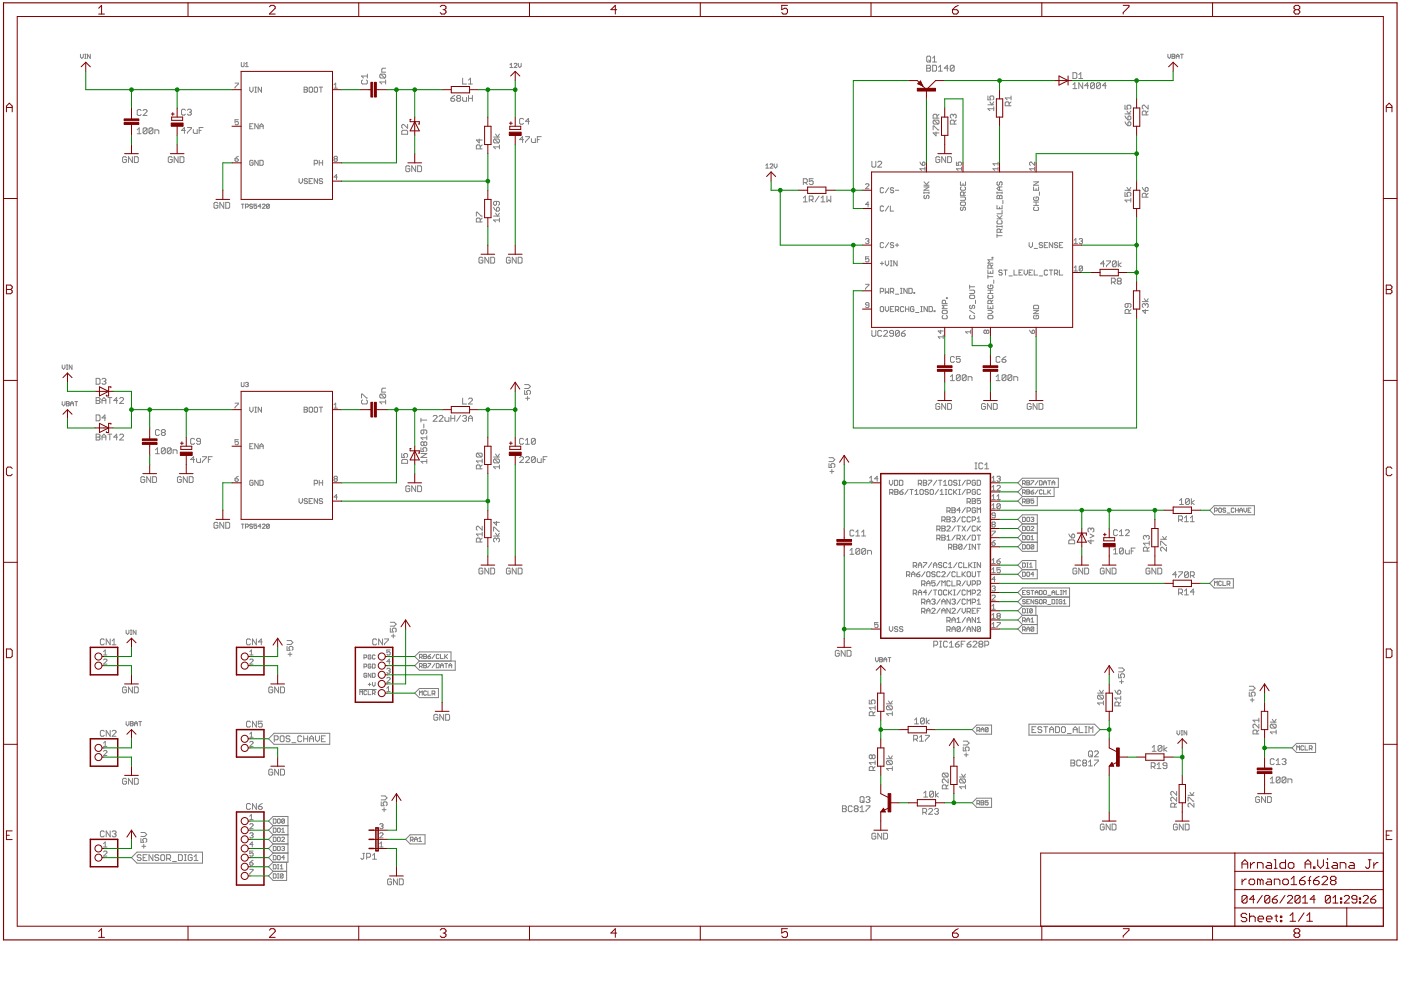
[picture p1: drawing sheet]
<svg xmlns="http://www.w3.org/2000/svg" width="420mm" height="297mm" viewBox="0 0 420 297" stroke-linecap="round" stroke-linejoin="round" font-family="sans-serif">
<g fill="none" stroke="#808080" stroke-width=".3">
<path d="M24.1 16.3v.8l.5 .4 .4-.4v-.8M25.4 17.5h.4M25.4 16.3h.4M25.6 16.3v1.2M27.1 16.3v1.2l-.9-1.2v1.2M72.4 18.7v1.1l.2 .2 .6-.2v-1.1M73.6 20h.9M73.6 19.1l.4-.4v1.3M152.9 19.4l.5-.4v1.3M154.2 19.2l.2-.2 .6 .2-.8 1.1h.8M155.4 19v.8l.5 .5 .4-.5v-.8M277.9 19.6h.9l.3 .3-.3 .5 .3 .6-.3 .3h-.9z"/>
<path d="M278.2 16.8h.6l.3 .3v1.2l-.3 .3h-.6l-.3-.3v-1.2zM278.5 18l.6 .6M279.7 19.6h.9l.3 .3v1.1l-.3 .3h-.9zM279.7 18.6h1.2M279.7 17.4l.6-.6v1.8M286.2 19.9l-.3-.3h-.6l-.3 .3v1.1M286.2 19.9v1.1l-.3 .3h-.6l-.3-.3M286.2 19.9l-1.2 1.1M350.2 16.3v.8l.5 .4 .4-.4v-.8M351.5 16.3h.6l.2 .2-.2 .4 .2 .4-.2 .2h-.6zM351.5 16.9h.6M352.8 16.9h.8"/>
<path d="M352.8 17.5v-.8l.4-.4 .4 .4v.8M354 16.3h.9M354.4 16.3v1.2M41.1 38.9l.6-.6v1.8M42.3 33.1l-.3-.2h-.6l-.3 .2v1.2l.3 .3h.6l.3-.3M42.9 33.1l.3-.2h.6l.3 .2v.3l-1.2 1.2h1.2M44.1 38.6v1.2l-.3 .3h-.6l-.3-.3M44.1 38.6l-.3-.3h-.6l-.3 .3v1.2M44.1 38.6l-1.2 1.2M45.8 38.6l-.2-.3h-.6l-.3 .3v1.2M45.8 38.6v1.2l-.2 .3h-.6l-.3-.3M45.8 38.6l-1.1 1.2"/>
<path d="M55.6 39.1h-1.2l.9-.9v1.8M55.6 33l-.3-.3h-.6l-.3 .3v1.2l.3 .3h.6l.3-.3M56.2 38.2h1.2v.3l-1.2 1.2v.3M56.2 33l.3-.3h.6l.3 .3-.3 .6M56.8 33.6h.3M57.1 33.6l.3 .3-.3 .6h-.6l-.3-.3M58 38.8v.9l.3 .3h.8v-1.2M59.7 39.1h.6M60.9 38.2h-1.2v1.8M70.5 24.9h1l-1 1.5M71.5 35.9h-1v.7l.5-.2 .5 .2v.5l-.3 .3h-.5l-.2-.3M74.9 26.1v1l.5 .5 .5-.5v-1"/>
<path d="M74.9 37.8h.5M75.9 37.1h-1v1.5h1M76.4 26.1h.5M76.4 27.6h.5M76.7 26.1v1.5M77.4 37.1v1.5l-1-1.5v1.5M77.9 38.6v-1l.5-.5 .5 .5v1M77.9 37.8h1M78.4 26.1v1.5l-1-1.5v1.5M91.2 26.1h.7l.3 .3-.3 .5 .3 .5-.3 .2h-.7zM91.2 26.9h.7M93 26.1h.5l.2 .3v1l-.2 .2h-.5l-.3-.2v-1z"/>
<path d="M94.2 26.4l.3-.3h.5l.2 .3v1l-.2 .2h-.5l-.3-.2zM95.7 26.1h1.1M96.2 26.1v1.5M100.2 25.4l.5-.5v1.5M100.2 26.4h1M108.7 24l-.3 .3v.6l.3 .3h1.2l.3-.3v-.6l-.3-.3M110.2 22.2v1.2M110.2 22.8h-1.8l.6 .6M114.2 22.2h1.2l.3 .3v.6l-.3 .3M114.2 22.2l-.3 .3v.6l.3 .3h1.2M114.2 22.2l1.2 1.2M115.7 20.4h-.9l-.3 .3v.9h1.2"/>
<path d="M115.7 24v1.2M115.7 24.6h-1.8l.6 .6M120.8 39.1h1.1l.3 .2v.9h-1.7v-.9zM122.2 37.3v1.2l-1.1-1.2-.6 .3v.6l.3 .3M135.2 29.5h.9l.3 .6-.3 .3h-.6l-.3-.3zM136.4 28.6l-1.2 .9M137.3 29.5l-.3-.3 .3-.6h.6l.2 .3-.2 .6M137.3 29.5l-.3 .3 .3 .6h.6l.2-.3-.2-.6M137.3 29.5h.6M138.7 29.2v.9l.3 .3h.9v-1.2M138.7 23.4v1.8h1.2M140.5 28.6v1.8"/>
<path d="M140.5 29.5h1.2M140.5 25.2h1.2M140.5 24l.6-.6v1.8M141.7 28.6v1.8M152.9 20.3h.9M157 35.8l-.3-.3h-.6l-.3 .3v1.2l.3 .2h.6l.3-.2M158.8 36.4h-1.2l.9-.9v1.7M277.9 20.4h.9M279.8 38.9v-1.1h.3l1.2 1.1h.3M280.1 36l-.3 .3v.6l.3 .3h1.2M280.1 36h1.2l.3 .3v.6l-.3 .3M280.1 36l1.2 1.2"/>
<path d="M280.7 39.5v1.2l-.9-.9h1.8M281 35.4v-.9l-.3-.3h-.6l-.3 .3v.9h1.8M281.5 20.2l.5-.6v1.7M281.5 21.3h1.1M281.6 34.2l-.6 .6M284.4 20.4h-1.2l.9-.8v1.7M285.9 34.5l-.3-.3-.6 .3v.6l.3 .3M285.9 34.5l.3-.3 .6 .3v.6l-.3 .3M285.9 34.5v.3M286.2 37.2v-.9l-.3-.3h-.6l-.3 .3v.9h1.8M286.8 36l-.6 .6M296.3 28.8v1.1h.9l-.3-.5 .3-.6h.6l.2 .3v.6l-.2 .2"/>
<path d="M296.3 31.4h1.7M296.9 30.5l.6 .9 .5-.9M298 32.6h-1.7l.6 .6M298 32v1.2M302.6 31.7v-.9l-.3-.3h-.5l-.3 .3v.9h1.7M303.2 30.5l-.6 .6M303.2 29.4h-1.7l.5 .5M303.2 28.8v1.1M321.8 21.8h.8l.3 .3v1.1l-.3 .3h-.8zM321.8 25.4l.5-.6v1.8M321.8 26.6h1.1M323.5 23.5h1.2"/>
<path d="M323.5 22.4l.6-.6v1.7M324.7 24.8v1.8l-1.2-1.8v1.8M326.5 25.7h-1.2l.9-.9v1.8M328.2 25.1v1.2l-.3 .3h-.5l-.3-.3M328.2 25.1l-.3-.3h-.5l-.3 .3v1.2M328.2 25.1l-1.1 1.2M330 25.1v1.2l-.3 .3h-.6l-.3-.3M330 25.1l-.3-.3h-.6l-.3 .3v1.2M330 25.1l-1.2 1.2M331.8 25.7h-1.2l.9-.9v1.8M337.4 31.5v1.2h.9l-.3-.6 .3-.6h.6l.2 .3v.6l-.2 .3M337.4 36.5l.9 1.2"/>
<path d="M337.4 34.8l.9 1.1M337.4 34.1h1.7M338 33.3l.6 .8 .5-.8M338.3 35l.3-.2 .5 .2v.6l-.2 .3h-.6zM338.3 36.8l.3-.3 .5 .3v.6l-.2 .3h-.6zM343.7 34.4v-.8l-.2-.3h-.6l-.3 .3v.8h1.7M344.3 31.5v1.2l-1.1-1.2-.6 .3v.6l.3 .3M344.3 33.3l-.6 .6M37.9 47.3l-.3-.3h-.5l-.3 .3v1.1l.3 .3h.5l.3-.3v-.6h-.5M39.7 47v1.7l-1.2-1.7v1.7M40.3 47h.9l.3 .3v1.1l-.3 .3h-.9zM41.1 40.1h1.2"/>
<path d="M46.4 40.1v-1.2h.9l.3 .3v.9M51.6 47.3l-.2-.3h-.6l-.3 .3v1.1l.3 .3h.6l.2-.3v-.6h-.5M53.4 47v1.7l-1.2-1.7v1.7M54 47h.9l.3 .3v1.1l-.3 .3h-.9zM70.5 47.6h.7l.3 .5-.8 .2-.2-.2zM71.5 46.8l-1 .8M75.9 48.3l-.3-.3h-.5l-.2 .3v1l.2 .3h.5l.3-.3v-.5h-.5M77.4 48v1.6l-1-1.6v1.6M77.9 48h.8l.2 .3v1l-.2 .3h-.8zM89.7 53.5v1l.5 .5 .5-.5v-1M92.2 53.8l-.3-.3h-.4l-.3 .5 .3 .3h.4l.3 .5-.3 .2h-.4l-.3-.2M92.7 54.3h.5"/>
<path d="M93.7 53.5h-1v1.5h1M94.2 49.1h.8l.2-.3-.2-.8h-.8v1.6M95.2 53.5v1.5l-1-1.5v1.5M95.7 48v1.6M95.7 48.8h1.1M96.8 53.8l-.3-.3h-.5l-.3 .5 .3 .3h.5l.3 .5-.3 .2h-.5l-.3-.2M96.8 48v1.6M100.4 47.6l-.2-.3 .2-.5h.5l.3 .3-.3 .5M100.4 47.6l-.2 .3 .2 .4 .8-.2-.3-.5M100.4 47.6h.5M101.2 53.1h-1l.7-.8v1.5M122.9 50l-.3-.3h-.6l-.3 .3v1.2l.3 .3h.6l.3-.3v-.6h-.6"/>
<path d="M124.7 49.7v1.8l-1.2-1.8v1.8M125.2 49.7h.9l.3 .3v1.2l-.3 .3h-.9zM143.7 41.7v1.1l-.8-.8h1.7M144 44.6v-.9l-.3-.3h-.6l-.2 .3v.9h1.7M144.6 43.4l-.6 .6M148 41.1h1.8M148.3 41.7l-.3 .3v.5l.3 .3h1.2M148.3 41.7h1.2l.3 .3v.5l-.3 .3M148.3 41.7l1.2 1.1M148.6 40.2l.6 .9 .6-.9M149.8 43.4v1.2M149.8 44h-1.8l.6 .6"/>
<path d="M157 41.8h-1.2l.9-.8v1.7M157.6 41h1.2v.3l-1.2 1.1v.3M159.4 41.6v.8l.3 .3h.8v-1.1M161.1 41.8h.6M162.3 41h-1.2v1.7M229.7 49.6l.4-.5v1.3M229.7 50.4h.8M230.9 49.3l.2-.2 .7 .2-.9 1.1h.9M232.2 49.1v.9l.4 .4 .4-.4v-.9M240.9 59.3l.6-.5v1.7M240.9 54.7h.9l.3-.3v-.5l-.3-.3h-.9v1.7M241.5 54.7l.6 .6"/>
<path d="M242.7 59.9h.9l.3-.3v-.6l-.3-.2h-.9v1.7M243.3 59.9l.6 .6M243.9 53.6h-1.2v.8l.6-.2 .6 .2v.6l-.3 .3h-.6l-.3-.3M245.6 58.8l-1.1 1.7M246.2 59.3l.6-.5v1.7M248 58.8v1.7l.6-.6 .6 .6v-1.7M259.6 55.3l.2-.2 .8 .2v.3l-1 1h1M261.5 48.3v1.5l.3 .3h.6l.3-.3v-1.5M263.2 48.6l.3-.3h.6l.3 .3v.3l-1.2 1.2h1.2M265 56.5l-.3-.2h-.5l-.2 .2v1l.2 .3h.5l.3-.3M266.5 56.3l-1 1.5M268 56.5l-.2-.2h-.5l-.3 .2 .3 .5h.5l.2 .3-.2 .5h-.5l-.3-.3"/>
<path d="M268.5 57h1M275.9 48.6l.7 1M276.6 48.8l.5-.2 .3 .2v.5l-.3 .3h-.5zM277.1 56h1.5l-1.5 1h1.5M277.1 57.8h1.5M277.1 55.5h1.5M277.1 57.5v.5M277.1 54.5l1 1M277.3 58.5l-.2 .3 .2 .7 .5-.2v-.5l.3-.3 .5 .3v.5l-.3 .2M277.4 50.6h-1.5l.5 .5M277.4 50.1v1M278.6 57.5v.5"/>
<path d="M278.6 54.5l-.8 .8M281.8 47.3l-.3-.3h-.6l-.2 .3v1.1l.2 .3h.6l.3-.3v-.6h-.6M283.6 47v1.7l-1.2-1.7v1.7M284.2 47h.9l.3 .3v1.1l-.3 .3h-.9zM286.8 48.6v1h.8l-.3-.5 .3-.5h.5l.3 .2v.5l-.3 .3M288 54.5v1h1.6v-1M288 59.1h1.3l.3 .2v.5l-.3 .2h-1.3M288.3 56l-.3 .3v.5l.3 .2h1l.3-.2v-.5l-.3-.3M288.4 50.6h-1.6l.5 .5M288.4 50.1v1M288.8 55v.5M289.1 58.5v-.7l-.3-.3h-.5l-.3 .3v.7h1.6"/>
<path d="M289.6 57.5l-.5 .5M299 57.5v.5M299 57.8h1.5M299.3 54.5l-.3 .3v.5l.3 .2 .5-.2v-.5l.2-.3 .5 .3v.5l-.2 .2M299.3 58.5l.5 .3 .5-.3 .2 .3v.7h-1.5v-.7zM299.3 49.1h-1.5l.5 .5M299.3 50.6h-1.5l.5 .5M299.3 48.6v1M299.3 50.1v1M299.8 56v1M299.8 58.8v.7M300.5 56h-1l-.5 .5 .5 .5h1"/>
<path d="M300.5 57.5v.5M310 56v1h1.5v-1M310 54.5h1.5l-1.5 1h1.5M310.2 59.1l-.2 .2v.5l.2 .2h1l.3-.2-.3-.7h-.5v.4M310.3 50.6h-1.5l.5 .5M310.3 48.6v1l-1-1h-.3l-.2 .2v.5l.2 .3M310.3 50.1v1M310.7 56.5v.5M311.7 57.5v1M337.4 57.6v1.2h.9l-.3-.6 .3-.6h.6l.2 .3v.6l-.2 .3M337.4 57h1.7M338 56.2l.6 .8 .5-.8"/>
<path d="M339.1 60h-1.7l.6 .6M339.1 59.4v1.2M342.6 56.2l.9 1.1M343.7 56.2l.6 .3v.5l-.3 .3h-.5v-.8zM343.7 59.1v-.9l-.2-.3h-.6l-.3 .3v.9h1.7M344.3 57.9l-.6 .6M65.3 61l-.3-.3h-.5l-.3 .3v1.1l.3 .3h.5l.3-.3v-.5h-.6M67.1 60.7v1.7l-1.2-1.7v1.7M67.7 60.7h.9l.3 .3v1.1l-.3 .3h-.9zM72.4 61.2h.8M72.8 61.2v1.2M73.6 62h.7l.2-.6-.2-.2h-.7v1.2"/>
<path d="M75.7 61.4l-.6-.2-.2 .4 .6 .2 .2 .5-.2 .1-.6-.1M77 61.2h-.8v.6l.4-.2 .4 .2-.2 .6-.6-.1M78.3 61.8h-.9l.6-.6v1.2M78.7 61.4l.2-.2 .6 .2-.8 1h.8M80.8 61.4l-.7-.2-.2 .2v.9M80.8 61.4v.9l-.2 .1-.7-.1M80.8 61.4l-.9 .9M142.9 64.8v-1.2h.2l1.2 1.2h.3M144 66.5v-.8l-.3-.3h-.6l-.2 .3v.8h1.7M144.6 65.4l-.6 .6M144.8 77.4l-.3-.3h-.6l-.3 .3v1.2l.3 .3h.6l.3-.3v-.6h-.6M146.6 77.1v1.8l-1.2-1.8v1.8"/>
<path d="M147.2 77.1h.9l.2 .3v1.2l-.2 .3h-.9zM148 64.8h1.8M148 62.1l.9 1.2M148.6 63.9l.6 .9 .6-.9M148.9 60.4v.8l-.3 .3-.6-.3v-.6l.3-.2h1.2l.3 .2v.6l-.3 .3M148.9 62.4l.6-.3 .3 .3v.6l-.3 .3h-.6zM149.8 65.4v1.1M149.8 66h-1.8l.6 .5M153 77.4l-.3-.3h-.6l-.2 .3v1.2l.2 .3h.6l.3-.3v-.6h-.6M154.8 77.1v1.8l-1.2-1.8v1.8M155.4 77.1h.9l.3 .3v1.2l-.3 .3h-.9zM240.9 60.5h1.2"/>
<path d="M246.2 60.5h1.2M259.6 71.8l.2-.3h.5l.3 .3-.3 .5M260.1 72.3h.2M260.3 72.3l.3 .2-.3 .5h-.5l-.2-.2M260.6 77h-1v.7l.5-.2 .5 .2v.6l-.3 .2-.7-.2M260.6 61.3h-1l.7-.8v1.6M264 79h1M264.5 78.4v1.1M265 62l-.3-.3h-.5l-.2 .3v1l.2 .3h.5l.3-.3M265 73l-.3-.3h-.5l-.2 .3v1l.2 .2h.5l.3-.2M265.5 78.2v1l.5 .5 .5-.5v-1M266.5 61.7l-1 1.6"/>
<path d="M266.5 72.7l-1 1.5M267 78.2h.5M267 61.7v1.6h1M267 79.7h.5M267.3 78.2v1.5M268 73l-.2-.3h-.5l-.3 .3 .3 .5h.5l.2 .2-.2 .5h-.5l-.3-.2M268.5 73.5h1M269 78.2v1.5l-1-1.5v1.5M269 73v1M288 60.8l.3-.2h1l.3 .2v.5l-.3 .3h-1l-.3-.3zM288.3 62.1l-.3 .2v.5l.3 .3 .5-.3v-.5l.3-.2 .5 .2v.5l-.3 .3M297.5 77.1h.3v.3h-.3z"/>
<path d="M297.8 77.9h-1.5l.5 .5-.5 .5h1.5M297.8 79.4l-.5 .5M299 61.6v1h1.5v-1M299 67.6v.5M299 70.1v1.1M299 70.7h1.5M299 67.9h1.5M299 65.6h1.5M299 64.6l1 1M299.3 66.1l-.3 .3v.5l.3 .2h1l.2-.2v-.5l-.2-.3M299.8 62.1v.5M300 69.6v-.7l-.2-.3h-.5l-.3 .3v.7h1.5"/>
<path d="M300.5 63.1v1h-1.5M300.5 67.6v.5M300.5 68.6l-.5 .5M300.5 64.6l-.7 .8M300.8 60v1.1M308.6 72.7v1l.5 .5 .5-.5v-1M310 61.6h1.5M310 60.6h1.5M310.2 74.5h.9M310.2 62.1l-.2 .2v.5l.2 .3h1l.3-.3-.3-.7M310.7 60.6v1M312.7 73l-.3-.3h-.5l-.2 .3 .2 .5h.5l.3 .2-.3 .5h-.5l-.2-.2"/>
<path d="M313.2 73.5h.5M314.2 72.7h-1v1.5h1M315.7 72.7v1.5l-1-1.5v1.5M317.2 73l-.3-.3h-.4l-.3 .3 .3 .5h.4l.3 .2-.3 .5h-.4l-.3-.2M317.7 73.5h.5M318.7 72.7h-1v1.5h1M322.1 73h1.1M322.1 72l.5-.5v1.5M323.7 71.8l.2-.3h.5l.3 .3-.3 .5M324.1 72.3h.3M324.4 72.3l.3 .2-.3 .5h-.5l-.2-.2M324.7 80l-.3-.3h-.5l-.2 .3v1"/>
<path d="M324.7 80v1l-.3 .2h-.5l-.2-.2M324.7 80l-1 1M331.2 79.1h-1.1l.8-.9v1.8M331.8 78.2h1.2v.3l-1.2 1.2v.3M334.8 78.5l-.3-.3h-.6l-.3 .3v1.2M334.8 78.5v1.2l-.3 .3h-.6l-.3-.3M334.8 78.5l-1.2 1.2M335.4 78.2v1.8M336.3 78.8l-.9 .6 .9 .6M259.6 85.2h1l-1 1.5M260.6 91.4h-.8l-.2-.2 .2-.5 .8 .2v1l-.3 .3h-.5l-.2-.3M261.5 99v1.5l.3 .3h.6l.3-.3v-1.5"/>
<path d="M264 87.4h.7l.3-.2v-.5l-.3-.3h-.7v1.5M264.2 91.9h.5l.3 .2v1.1l-.3 .2h-.5l-.2-.2v-1.1zM264.4 99.3l-.3-.3h-.6l-.3 .3v1.2l.3 .3h.6l.3-.3M265 99.3l.3-.3h.6l.3 .3v.3l-1.2 1.2h1.2M265.5 86.4v1.5l.5-.5 .5 .5v-1.5M265.5 91.9v1l.5 .5 .5-.5v-1M267 87.4h.8l.2-.2v-.5l-.2-.3h-.8v1.5M267 92.6h.5M267.5 87.4l.5 .5M267.9 99.9h-.8l-.3-.3 .3-.6h.6l.2 .3v1.2l-.2 .3h-.6l-.3-.3M268 91.9h-1v1.5h1M268.5 92.9h.8l.2-.3v-.5l-.2-.2h-.8v1.5"/>
<path d="M268.5 88.2h1M269 92.9l.5 .5M269.7 99.3v1.2l-.3 .3h-.6l-.3-.3M269.7 99.3l-.3-.3h-.6l-.3 .3v1.2M269.7 99.3l-1.2 1.2M270 87.9h.6M270 86.4h.6M270.3 86.4v1.5M270.3 99.9h.9l.3 .6-.3 .3h-.6l-.3-.3zM271 92.1l-.2-.2h-.5l-.3 .2v1.1l.3 .2h.5l.2-.2M271.5 99l-1.2 .9M271.5 92.6h1.1"/>
<path d="M271.5 91.9v1.5M272.1 86.4v1.5l-1-1.5v1.5M272.6 86.4h.7l.3 .3v1l-.3 .2h-.7zM272.6 91.9v1.5M274.1 92.1l-.3-.2h-.5l-.2 .2v1.1l.2 .2h.5l.3-.8h-.5M274.1 87.7h.2v.2h-.2zM274.6 93.7h1M276.1 91.9h.5M276.1 93.4h.5M276.4 91.9v1.5M278.1 91.9v1.5l-1-1.5v1.5M278.6 91.9h.8l.2 .2v1.1l-.2 .2h-.8z"/>
<path d="M280.1 93.2h.3v.2h-.3zM282.1 99v.9l-.7-.7h1.5M282.8 93h1l.3 .3v.5l-.3 .2h-1l-.2-.2zM282.8 94.5l-.2 .3 .2 .7h1l.3-.2v-.5l-.3-.3M283.6 91v-.7l-.3-.3h-.5l-.2 .3v.7h1.5M283.8 89.2h.3v.3h-.3zM284.1 91.5h-1.5l.5 .5-.5 .5h1.5M290.8 85.4v1.1M290.8 87h1.2l.3 .2v.5l-.3 .3h-1.2M290.8 93l1.5 1M290.8 86h1.5M291 91.5l-.2 .3v.5l.5 .2 .2-.2v-.5l.5-.3 .3 .3v.5l-.3 .2"/>
<path d="M291 88.5h1l.3 .2v.5l-.3 .3h-1l-.2-.3v-.5zM291 94.5l-.2 .3v.5l.2 .2h1l.3-.2v-.5l-.3-.3M291.1 99v.9M291.1 99.5h-1.5l.5 .4M292.5 90v1M295.8 99.2l-.2-.2-.5 .2v.5l.2 .2 .5-.2M295.8 99.2l.3-.2 .5 .2v.5l-.3 .2-.5-.2M295.8 99.2v.5M296.3 93h1l.5 .5-.5 .5h-1M296.3 80.9v1h1.5v-1M296.3 82.4v1M296.3 91.5v1h1.5v-1"/>
<path d="M296.3 94.8l.2-.3h1l.3 .3v.5l-.3 .2h-1l-.2-.2zM296.3 88h1.5M296.3 87h1.5M296.3 82.9h1.5M296.5 85.4l-.2 .3v.5l.2 .3h1l.3-.3v-.5l-.3-.3h-.5v.6M296.5 88.5l-.2 .2v.5l.2 .3h1l.3-.3v-.5l-.3-.2M297 81.4v.5M297 87v1M297 92v.5M297.3 91v-.7l-.3-.3h-.5l-.2 .3v.7h1.5M297.3 80.4v-.7l-.3-.3h-.5l-.2 .3v.7h1.5M297.8 90l-.5 .5"/>
<path d="M298 83.9v1M300.5 81.2l-.2-.3h-.5l-.2 .3 .2 .5h.5l.2 .2-.2 .5h-.5l-.2-.2M301.1 80.9h1M301.6 80.9v1.5M302.6 82.7h1M304.1 80.9v1.5h1M305.6 81.7h.5M306.6 80.9h-1v1.5h1M307.1 80.9v1l.5 .5 .5-.5v-1M308.6 81.7h.5M308.8 99l.7 .9M309.6 80.9h-1v1.5h1"/>
<path d="M309.8 99l.5 .2v.5l-.3 .2h-.5v-.7zM310 93h1.5l-1.5 1h1.5M310 91.8l.2-.3h1l.3 .3v.7h-1.5zM310.2 80.9v1.5h.9M310.2 94.5l-.2 .3v.5l.2 .2h1l.3-.2-.3-.8h-.5v.5M311.7 82.7h1M314.2 81.2l-.3-.3h-.5l-.2 .3v1l.2 .2h.5l.3-.2M314.7 80.9h1M315.2 80.9v1.5M316.2 81.9h.7l.3-.2v-.5l-.3-.3h-.7v1.5M316.7 81.9l.5 .5M317.7 80.9v1.5h1"/>
<path d="M322.1 80.2l.5-.5v1.5M322.1 81.2h1.1M333.3 84.6h.9l.3-.3v-.6l-.3-.3h-.9v1.7M333.9 84.6l.6 .5M335.4 84.3l-.3-.3 .3-.6h.6l.3 .3-.3 .6M335.4 84.3l-.3 .3 .3 .5h.6l.3-.2-.3-.6M335.4 84.3h.6M338.3 91v.9l-.3 .3-.6-.3v-.6l.3-.3h1.2l.3 .3v.6l-.3 .3M338.6 93.9v-.8l-.3-.3h-.6l-.3 .3v.8h1.8M339.2 92.8l-.6 .5M342.6 90.4h1.7M343.2 89.5l.6 .9 .5-.9"/>
<path d="M343.5 92.8v1.1l-.9-.8h1.7M343.5 91.3v.3M343.5 91.3l-.3-.3-.6 .3v.6l.3 .3M343.5 91.3l.3-.3 .5 .3v.6l-.2 .3M18.6 109.4v.9l.5 .4 .4-.4v-.9M19.9 110.7h.4M19.9 109.4h.4M20.1 109.4v1.3M21.6 109.4v1.3l-.8-1.3v1.3M28.8 119.2h.9l.3 .3-.3 .6 .3 .5-.3 .3h-.9zM28.8 113.4h.9l.3 .3v1.2l-.3 .3h-.9zM30.6 113.7l.3-.3h.6l.2 .3-.2 .6"/>
<path d="M31.2 114.3h.3M31.5 114.3l.2 .3-.2 .6h-.6l-.3-.3M32.3 119.2h1.2M32.9 119.2v1.7M35.9 119.5l.3-.3h.6l.3 .3v.3l-1.2 1.1h1.2M72.4 114.6v1.1l.2 .2 .6-.2v-1.1M73.6 114.8l.7-.2 .2 .2-.2 .5M74 115.3h.3M74.3 115.3l.2 .2-.2 .4-.7-.2M108.4 119.3v-1.2h.3l1.2 1.2h.3M108.7 119.9l-.3 .3v.6l.3 .3h1.2l.3-.3v-.6l-.3-.3M114.2 118.1h1.2l.3 .3v.6l-.3 .3"/>
<path d="M114.2 118.1l-.3 .3v.6l.3 .3h1.2M114.2 118.1l1.2 1.2M115.7 119.9v1.2M115.7 116.4h-.9l-.3 .2v.9h1.2M138.7 119.3v1.8h1.2M140.5 119.6l.3-.3h.6l.3 .3v.3l-1.2 1.2h1.2M157.3 117v1.2h.9l-.3-.9 .3-.3h.6l.3 .3v.6l-.3 .3M157.3 115.3h1.2l.6 .5-.6 .6h-1.2M157.6 119.4h1.2M158.2 118.8v1.2M282.9 101h-1.5l.5 .5M282.9 100.5v1"/>
<path d="M285.1 112.9l.5-.6v1.8M285.1 114.1h1.1M286.2 107.1l-.3-.3h-.6l-.2 .3v1.2l.2 .3h.6l.3-.3M288 112.6v1.2l-.3 .3h-.6l-.3-.3M288 106.8h-1.2v.9l.6-.3 .6 .3v.6l-.3 .3h-.6l-.3-.3M288 112.6l-.3-.3h-.6l-.3 .3v1.2M288 112.6l-1.2 1.2M289.8 112.6v1.2l-.3 .3h-.6l-.3-.3M289.8 112.6l-.3-.3h-.6l-.3 .3v1.2M289.8 112.6l-1.2 1.2M290.3 114.1v-1.2h.9l.3 .3v.9M298.7 114.1h1.2"/>
<path d="M298.7 112.9l.6-.6v1.8M299.9 107.1l-.3-.3h-.6l-.3 .3v1.2l.3 .3h.6l.3-.3M300.5 107.7h.9l.3 .6-.3 .3h-.6l-.3-.3zM301.7 112.6v1.2l-.3 .3h-.6l-.3-.3M301.7 112.6l-.3-.3h-.6l-.3 .3v1.2M301.7 112.6l-1.2 1.2M301.7 106.8l-1.2 .9M303.4 112.6v1.2l-.3 .3h-.5l-.3-.3M303.4 112.6l-.3-.3h-.5l-.3 .3v1.2M303.4 112.6l-1.1 1.2M304 114.1v-1.2h.9l.3 .3v.9M18.6 120.4v.8l.5 .4 .4-.4v-.8"/>
<path d="M19.9 120.4h.7l.2 .2-.2 .4 .2 .4-.2 .2h-.7zM19.9 121h.7M21.2 121h.8M21.2 121.6v-.8l.4-.4 .4 .4v.8M22.4 120.4h.9M22.9 120.4v1.2M28.8 124.4h.9l.3 .3v1.1l-.3 .3h-.9zM28.8 130.1h.9l.3 .3-.3 .6 .3 .6-.3 .3h-.9zM28.8 120.1h.9M28.8 131h.9M30.6 120.1h1.1M30.6 120.9v-1.1l.6-.6 .5 .6v1.1"/>
<path d="M30.6 131.9v-1.2l.6-.6 .5 .6v1.2M30.6 131h1.1M31.7 125.3h-1.1l.9-.9v1.7M32.3 130.1h1.2M32.9 130.1v1.8M35.3 120.1h-1.2l.9-.9v1.7M35.3 131h-1.2l.9-.9v1.8M35.9 130.4l.3-.3h.6l.3 .3v.3l-1.2 1.2h1.2M46.6 134.8l.6-.6v1.8M46.6 136h1.2M47.8 129.1l-.3-.3h-.6l-.3 .3v1.1l.3 .3h.6l.3-.3M48.7 129.6l-.3-.3 .3-.5h.6l.3 .3-.3 .5"/>
<path d="M48.7 129.6l-.3 .3 .3 .6h.6l.3-.3-.3-.6M48.7 129.6h.6M49.6 134.5v1.2l-.3 .3h-.6l-.3-.3M49.6 134.5l-.3-.3h-.6l-.3 .3v1.2M49.6 134.5l-1.2 1.2M51.3 134.5v1.2l-.3 .3h-.5l-.3-.3M51.3 134.5l-.3-.3h-.5l-.3 .3v1.2M51.3 134.5l-1.1 1.2M51.9 136v-1.2h.9l.3 .3v.9M58.4 137.8h-1.2l.9-.9v1.7M58.4 131.7l-.3-.3h-.6l-.3 .3v1.2l.3 .3h.6l.3-.3M58.9 137.5v.8l.3 .3h.9v-1.1"/>
<path d="M60.1 132.3h-.9l-.3-.3 .3-.6h.6l.3 .3v1.2l-.3 .3h-.6l-.3-.3M60.7 136.9h1.2v.3l-1.2 1.1v.3M62.5 137.8h.6M63.6 136.9h-1.1v1.7M70.5 120.8h1l-1 1.5M71.5 131.8h-1v.7l.5-.2 .5 .2v.6l-.3 .2h-.5l-.2-.2M74.9 122v1l.5 .5 .5-.5v-1M74.9 133.8h.5M75.9 133h-1v1.5h1M76.4 122h.5M76.4 123.5h.5M76.7 122v1.5"/>
<path d="M77.4 133v1.5l-1-1.5v1.5M77.9 133.8h1M77.9 134.5v-1l.5-.5 .5 .5v1M78.4 122v1.5l-1-1.5v1.5M91.2 122h.7l.3 .3-.3 .5 .3 .5-.3 .2h-.7zM91.2 122.8h.7M92.7 122.3l.3-.3 .7 .3v1l-.2 .2h-.5l-.3-.2zM94.2 122.3l.3-.3h.5l.2 .3v1l-.2 .2h-.5l-.3-.2zM95.7 122h1.1M96.2 122v1.5M100.2 121.3l.5-.5v1.5M100.2 122.3h1"/>
<path d="M115.7 120.5h-1.8l.6 .6M120.5 135.9v1.2h.9l-.3-.9 .3-.3h.5l.3 .3v.6l-.3 .3M120.8 137.7h1.1l.3 .3v.9h-1.7v-.9zM126.2 134.2v1.1h.9l-.3-.5 .3-.6h.6l.3 .3v.5l-.3 .3M126.2 135.9h1.8l-1.8 1.2h1.8M126.2 125.3v1.2M126.2 125.9h1.8M127.1 128.9v.9l-.3 .2-.6-.2v-.6l.3-.3h1.2l.3 .3v.6l-.3 .2M127.1 132.7l.3-.3 .6 .3v.6l-.3 .3-.6-.3M127.1 132.7l-.3-.3-.6 .3v.6l.3 .3 .6-.3M127.1 127.1v1.2M127.1 132.7v.6"/>
<path d="M128 138.3h-1.8l.6 .6M128 130.6v1.2M128 137.7v1.2M128 131.2h-1.8l.6 .6M129.9 124.8l.3-.3h.6l.3 .3v.3l-1.2 1.2h1.2M131.7 124.8l.3-.3h.5l.3 .3v.3l-1.1 1.2h1.1M133.4 125.1v.9l.3 .3h.9v-1.2M135.2 124.5v1.8M135.2 125.4h1.2M136.4 124.5v1.8M138.1 124.5l-1.1 1.8M138.7 124.8l.3-.3h.6l.3 .3-.3 .6"/>
<path d="M139.3 125.4h.3M139.6 125.4l.3 .3-.3 .6h-.6l-.3-.3M140.5 125.4h1.2M140.5 126.3v-1.2l.6-.6 .6 .6v1.2M143.1 135.8l-.2 .3v.6l.2 .3h1.2M143.1 135.8h1.2l.3 .3v.6l-.3 .3M143.1 135.8l1.2 1.2M144.6 138.2h-1.7l.5 .5M144.6 137.6v1.1M144.6 139.4l-.6 .5M148 137h1.8M148.3 137.6l-.3 .3v.6l.3 .2h1.2"/>
<path d="M148.3 137.6h1.2l.3 .3v.6l-.3 .2M148.3 137.6l1.2 1.1M148.6 136.1l.6 .9 .6-.9M149.8 139.4v1.1M149.8 139.9h-1.8l.6 .6M155.8 137.2l.3-.3h.6l.3 .3v.3l-1.2 1.1h1.2M157 131.7l-.3-.3h-.6l-.3 .3v1.2l.3 .3h.6l.3-.3M157.6 137.2l.3-.3h.6l.3 .3v.3l-1.2 1.1h1.2M157.6 132l.6-.6v1.8M157.6 133.2h1.2M160.5 137.2v1.1l-.2 .3h-.6l-.3-.3M160.5 137.2l-.2-.3h-.6l-.3 .3v1.1"/>
<path d="M160.5 131.7l-.2-.3h-.6l-.3 .3v1.2M160.5 131.7v1.2l-.2 .3h-.6l-.3-.3M160.5 137.2l-1.1 1.1M160.5 131.7l-1.1 1.2M161.1 137.5v.8l.3 .3h.9v-1.1M162.9 137.8h.6M164.1 136.9h-1.2v1.7M248.6 139v1.1h.9l-.3-.6 .3-.5h.6l.3 .3v.5l-.3 .3M248.6 137.2h1.2l.6 .6-.6 .6h-1.2M281.8 121.2l-.3-.3h-.6l-.2 .3v1.2l.2 .3h.6l.3-.3v-.6h-.6M283.6 120.9v1.8l-1.2-1.8v1.8M284.2 120.9h.9l.3 .3v1.2l-.3 .3h-.9z"/>
<path d="M292.4 138.8h.6M292.7 138.8v1.7M294.7 139.1l-.3-.3h-.5l-.3 .3v1.1l.3 .3h.5l.3-.3M295.3 139.4l.6-.6v1.7M295.5 121.2l-.3-.3h-.5l-.3 .3v1.2l.3 .3h.5l.3-.3v-.6h-.5M297.3 120.9v1.8l-1.2-1.8v1.8M297.9 120.9h.9l.3 .3v1.2l-.3 .3h-.9zM309.2 121.2l-.3-.3h-.5l-.3 .3v1.2l.3 .3h.5l.3-.3v-.6h-.5M311 120.9v1.8l-1.2-1.8v1.8M311.6 120.9h.9l.3 .3v1.2l-.3 .3h-.9zM43.4 143.2l-.3-.3h-.6l-.3 .3v1.1l.3 .3h.6l.3-.3v-.5h-.6M45.2 142.9v1.7l-1.2-1.7v1.7"/>
<path d="M45.8 142.9h.9l.2 .3v1.1l-.2 .3h-.9zM54.4 143.2l-.3-.3h-.6l-.3 .3v1.1l.3 .3h.6l.3-.3v-.5h-.6M56.2 142.9v1.7l-1.2-1.7v1.7M56.7 142.9h.9l.3 .3v1.1l-.3 .3h-.9zM65.3 156.9l-.3-.3h-.5l-.3 .3v1.2l.3 .2h.5l.3-.2v-.6h-.6M67.1 156.6v1.7l-1.2-1.7v1.7M67.7 156.6h.9l.3 .3v1.2l-.3 .2h-.9zM70.5 143.5h.7l.3 .5-.3 .3h-.5l-.2-.3zM71.5 142.7l-1 .8M72.4 157.1h.8M72.8 157.1v1.3M73.6 157.9h.7l.2-.2-.2-.6h-.7v1.3"/>
<path d="M75.7 157.3l-.6-.2-.2 .4 .6 .2 .2 .5-.2 .2-.6-.2M75.9 144.2l-.3-.2h-.5l-.2 .2v1l.2 .3h.5l.3-.3v-.5h-.5M77 157.1h-.8v.6l.4-.2 .4 .2-.2 .7-.6-.2M77.4 144v1.5l-1-1.5v1.5M77.9 144h.8l.2 .2v1l-.2 .3h-.8zM78.3 157.7h-.9l.6-.6v1.3M78.7 157.3l.2-.2 .6 .2-.8 1.1h.8M80.8 157.3l-.7-.2-.2 .2v.9M80.8 157.3v.9l-.2 .2-.7-.2M80.8 157.3l-.9 .9M89.7 149.4v1.1l.5 .4 .5-.4v-1.1M92.2 149.7l-.3-.3h-.4l-.3 .3 .3 .5h.4l.3 .3v.2l-.3 .2-.7-.2"/>
<path d="M92.7 150.2h.5M93.7 149.4h-1v1.5h1M94.2 145h.8l.2-.3-.2-.7h-.8v1.5M95.2 149.4v1.5l-1-1.5v1.5M95.7 144.7h1.1M95.7 144v1.5M96.8 149.7l-.3-.3h-.5l-.3 .5 .3 .3h.5l.3 .5-.3 .2-.8-.2M96.8 144v1.5M100.4 143.5l-.2 .3 .2 .5h.5l.3-.3-.3-.5M100.4 143.5l-.2-.2 .2-.6h.5l.3 .3-.3 .5M100.4 143.5h.5M101.2 149h-1l.7-.8v1.5"/>
<path d="M122.9 145.9l-.3-.3h-.6l-.3 .3v1.2l.3 .3h.6l.3-.3v-.6h-.6M124.7 145.6v1.8l-1.2-1.8v1.8M125.2 145.6h.9l.3 .3v1.2l-.3 .3h-.9zM144 140.5v-.9l-.3-.2h-.6l-.2 .2v.9h1.7M144.6 157.7v1.2l-1.2-1.2-.5 .3v.6l.2 .3M144.6 159.5v1.2M148 159.2v-1.2h.3l1.2 1.2h.3M148.6 159.8l.6 .9 .6-.9M148.9 156.3v1.1l-.9-.8h1.8M248.9 141.3h1.2M249.5 140.7v1.2M256.1 159.2l-.3-.3h-.6l-.3 .3v1.2l.3 .3h.6l.3-.3"/>
<path d="M256.7 159.5l.6-.6v1.8M258.4 159.5l.6-.6v1.8M260.8 144.3h1M260.8 143.3l.5-.6v1.6M263.3 143.5h-1l.8-.8v1.6M266.7 144v1l.5 .5 .5-.5v-1M266.8 147.7h.8l.2-.3v-.4l-.2-.3h-.8v1.5M267.3 147.7l.5 .5M268.2 144h.8l.2 .2v1l-.2 .3h-.8zM268.3 146.7h.8l.2 .3-.2 .4 .2 .6-.2 .2h-.8zM268.3 147.4h.8M269.7 144h.8l.3 .2v1l-.3 .3h-.8z"/>
<path d="M269.8 147.4h.8l.2 .6-.2 .2h-.5l-.3-.2zM270.8 146.7l-1 .7M272.4 146.7l-1 1.5M272.9 146.7h1M273.4 146.7v1.5M274.4 147.2l.5-.5v1.5M274.4 148.2h1M275.4 145h.7l.3-.3v-.5l-.3-.2h-.7v1.5M275.9 145l.5 .5M276.1 146.7h.5l.3 .3v1l-.3 .2h-.5l-.2-.2v-1zM276.9 144h.8l.2 .2-.2 .5 .2 .5-.2 .3h-.8zM276.9 144.7h.8"/>
<path d="M278.4 147l-.2-.3h-.5l-.3 .5 .3 .2h.5l.2 .6-.2 .2h-.5l-.3-.2M278.4 144h1l-1 1.5M279.2 146.7h.5l.2 .3v1l-.2 .2h-.5l-.3-.2v-1zM280.9 158.7h.8l.2-.8-.2-.2h-.8v1.5M280.9 144l-1 1.5M281.5 158.7l.4 .5M281.5 146.7l-1.1 1.5M281.5 144h.9M281.9 144v1.5M282 147.2l.4-.5v1.5M282 148.2h1M282.4 155.9h.8l.3-.2v-.5l-.3-.3h-.8v1.5"/>
<path d="M282.4 157.7h.8l.3 .2-.3 .5 .3 .5-.3 .3h-.8zM282.4 158.4h.8M283 144.5l.5-.5v1.5M283 155.9l.5 .5M283 145.5h1M283.5 146.7h.5M283.5 148.2h.5M283.7 146.7v1.5M284 153.2h.7l.3-.3-.3-.7h-.7v1.5M284 154.9h.7l.3 .3-.3 .5 .3 .5-.3 .2h-.7zM284 157.9l.2-.2h.5l.3 .2v.3l-1 1h1M284 155.7h.7"/>
<path d="M284.5 144.2l.2-.2h.5l.3 .2v1l-.3 .3h-.5l-.2-.3zM284.5 153.2l.5 .5M285.5 152.2h.7l.3 .2-.3 .5 .3 .5-.3 .3h-.7zM285.5 155.2l.2-.3h.5l.3 .3-.3 .5M285.5 147l-.3-.3h-.5l-.2 .3v1l.2 .2h.5l.3-.2M285.5 152.9h.7M286 146.7v1.5M286 155.7h.2M286.2 155.7l.3 .2-.3 .5h-.5l-.2-.2M286.2 147.4l.8 .8M286.5 157.7l-1 1.5M287 144.2l-.3-.2h-.5l-.2 .5 .2 .2h.5l.3 .5-.3 .3h-.5l-.2-.3"/>
<path d="M287 157.7h1M287 146.7l-1 1M287.5 157.7v1.5M287.5 146.7h.5M287.5 148.2h.5M287.5 144h.5M287.5 145.5h.5M287.8 144v1.5M287.8 146.7v1.5M288 152.9h-1l.8-.7v1.5M288 154.9l-1 1.5M288.5 157.7l1 1.5"/>
<path d="M289.5 155.2l-.2-.3h-.5l-.3 .3v1l.3 .2h.5l.2-.2M289.5 157.7l-1 1.5M289.5 152.2l-1 1.5M289.5 146.7l-1 1.5M289.5 144l-1 1.5M290 150.5h.8l.2-.3v-.5l-.2-.3h-.8v1.5M290 145h.8l.2-.3v-.5l-.2-.2h-.8v1.5M290 147.7h.8l.2-.3v-.4l-.2-.3h-.8v1.5M290 153.2h.8l.2-.3v-.5l-.2-.2h-.8v1.5M290.5 150.5l.5 .4M291 155.2l-.2-.3h-.5l-.3 .3v1l.3 .2h.5l.2-.2M291 157.7l-1 1.5"/>
<path d="M291.5 149.4h.8l.2 .3-.2 .5 .2 .5-.2 .2h-.8zM291.5 155.9h.8l.2-.2v-.5l-.2-.3h-.8v1.5M291.5 150.2h.8M292.4 140.5h.6M292.5 144.2l-.2-.2h-.5l-.3 .2v1l.3 .3h.5l.2-.3v-.5h-.5M292.5 147l-.2-.3h-.5l-.3 .3v1l.3 .2h.5l.2-.2v-.6h-.5M292.5 152.4l-.2-.2h-.5l-.3 .2v1l.3 .3h.5l.2-.3v-.5h-.5M292.5 157.9l-.2-.2h-.5l-.3 .2v1l.3 .3h.5l.2-.3M293.1 155.4l.5-.5v1.5M293.1 144h.7l.3 .2v1l-.3 .3h-.7zM293.1 153.7v-1.5l.5 .5 .5-.5v1.5M293.1 157.7v1.5"/>
<path d="M293.1 156.4h1M293.3 158.4l.8 .8M294.1 149.4h-1v.8l.5-.3 .5 .3v.5l-.3 .2-.7-.2M294.1 147l-.3-.3h-.5l-.2 .3v1l.2 .2h.5l.3-.2M294.1 157.7l-1 1M295.3 140.5h1.2M297.5 143.3l.5-.6v1.6M297.5 146l.5-.5v1.5M297.5 148.7l.5-.5v1.5M297.5 151.5l.5-.5v1.5M297.5 159.2h1l-1 1.5M297.5 152.5h1"/>
<path d="M297.5 149.7h1M297.5 147h1M297.5 144.3h1M297.7 157.2l-.2 .3 .2 .5h.5l.3-.3-.3-.5M297.7 157.2l-.2-.2 .2-.5h.5l.3 .2-.3 .5M297.7 157.2h.5M298.5 154.5h-.8l-.2-.3 .2-.5h.5l.3 .3v1l-.3 .2-.7-.2M299 143l.2-.3h.5l.3 .3-.3 .5M299 145.8l.2-.3h.5l.3 .3v.2l-1 1h1M299 149.7h1M299 148.7l.5-.5v1.5M299.5 143.5h.2"/>
<path d="M299.7 143.5l.3 .3-.3 .5h-.5l-.2-.3M300 151.2v1l-.3 .3h-.5l-.2-.3M300 151.2l-.3-.2h-.5l-.2 .2v1M300 151.2l-1 1M305.2 144.7l1.4-1.4h10.8v2.8h-10.8zM306.6 157h4.5M306.6 157l-1.4-1.3 1.4-1.4h4.5v11h-4.5l-1.4-1.4 1.4-1.4M306.6 157l-1.4 1.4 1.4 1.4M306.6 148.8l-1.4 1.4 1.4 1.4h4.5v-2.8M306.6 146.1l-1.4 1.3 1.4 1.4M306.6 159.8l-1.4 1.4 1.4 1.3M306.6 159.8h4.5"/>
<path d="M306.7 155h.6l.2 .3v.8l-.2 .2h-.6zM306.7 157.8h.6l.2 .2v.8l-.2 .2h-.6zM306.7 150.4h.6l.2-.2-.2-.6h-.6v1.2M306.7 147.7h.6l.2-.7-.8-.2v1.3M306.7 144.9h.6l.2-.2-.2-.6h-.6v1.3M307.1 147.7l.4 .4M307.1 144.9l.4 .5M307.1 150.4l.4 .4M307.9 150.2h.7M307.9 147.4h.7M307.9 144.7h.7M307.9 144.1h.7l.2 .2-.2 .4 .2 .4-.2 .3h-.7z"/>
<path d="M307.9 146.8l.9 .2-.2 .4 .2 .5-.2 .2h-.7zM307.9 149.6h.7l.2 .2-.2 .4 .2 .4-.2 .2h-.7zM308.1 157.8l.7 .2v.8l-.2 .2-.7-.2v-.8zM308.1 155l.7 .3v.8l-.2 .2-.7-.2v-.8zM309.2 158l.2-.2 .6 .2-.8 1h.8M309.2 147.4h.6l.2 .5-.6 .2zM309.2 144.1h.8l-.8 1.3M309.2 155.3l.6-.3 .2 .3-.2 .4M309.6 155.7h.2M309.8 155.7l.2 .2-.2 .4-.6-.2M310 146.8l-.8 .6M310 149.6h-.8v.6l.4-.2 .4 .2-.2 .6-.6-.2"/>
<path d="M311.3 146.8l-.8 1.3M311.3 144.1l-.8 1.3M311.7 144.1h.6l.2 .2v.8l-.2 .3h-.6zM312.5 147l-.2-.2-.6 .2v.9l.2 .2 .6-.2M313 144.7h.8M313 146.8v1.3h.8M313 145.4v-.9l.4-.4 .4 .4v.9M314.2 146.8v1.3M314.2 144.1h.9M314.5 147.4l.6 .7M314.7 144.1v1.3M315.1 146.8l-.9 .9"/>
<path d="M315.5 145.4v-.9l.4-.4 .4 .4v.9M315.5 144.7h.8M316.1 146.1v2.7h-9.5M327.2 158.6v.3M327.2 158.6l-.3-.3-.6 .3v.6l.3 .3M327.2 158.6l.2-.3 .6 .3v.6l-.3 .3M335.1 159.1l-.3-.3h-.5l-.3 .3v1.2l.3 .2h.5l.3-.2M335.7 159.4l.6-.6v1.7M337.5 159.1l.3-.3h.6l.3 .3v.3l-1.2 1.1h1.2M353.5 155.8h.9l.2-.3v-.6l-.2-.3h-.9v1.8M353.8 150l.6-.5v1.7M353.8 151.2h1.1"/>
<path d="M354.1 155.8l.5 .6M355.2 156.4h1.2M355.2 155.2l.6-.6v1.8M356.7 149.8v1.1l-.3 .3h-.6l-.3-.3M356.7 149.8l-.3-.3h-.6l-.3 .3v1.1M356.7 149.8l-1.2 1.1M357 156.4h1.2M357 155.2l.6-.6v1.8M357.3 149.5v1.7M358.2 150l-.9 .6 .9 .6M362.8 152.9l1.4-1.3h12v2.7h-12zM364.2 153.1h.6l.3-.6-.3-.2h-.6v1.3"/>
<path d="M365.5 152.5l.2-.2 .6 .2v.9l-.2 .2-.6-.2zM367.6 152.5l-.7-.2-.2 .4 .7 .2 .2 .5-.2 .2-.7-.2M368 153.8h.9M370.1 152.5l-.2-.2-.6 .2v.9l.2 .2 .6-.2M370.5 152.9h.9M370.5 152.3v1.3M371.4 152.3v1.3M371.8 152.9h.8M371.8 153.6v-.9l.4-.4 .4 .4v.9M373 152.3v.8l.5 .5 .4-.5v-.8M374.3 152.9h.4M375.2 152.3h-.9v1.3h.9"/>
<path d="M144 162.5v-.9l-.3-.3h-.6l-.2 .3v.9h1.7M144.6 160.1h-1.7l.5 .6M144.6 161.3l-.6 .6M144.8 170.6l-.3-.3h-.6l-.3 .3v1.1l.3 .3h.6l.3-.3v-.5h-.6M146.6 170.3v1.7l-1.2-1.7v1.7M147.2 170.3h.9l.2 .3v1.1l-.2 .3h-.9zM148 160.7h1.8M148.9 161.6l-.3-.3-.6 .3v.6l.3 .3M148.9 161.6l.3-.3 .6 .3v.6l-.3 .3M148.9 161.6v.3M153 170.6l-.3-.3h-.6l-.2 .3v1.1l.2 .3h.6l.3-.3v-.5h-.6M154.8 170.3v1.7l-1.2-1.7v1.7"/>
<path d="M155.4 170.3h.9l.3 .3v1.1l-.3 .3h-.9zM254.9 165l.6-.6v1.7M254.9 166.1h1.2M256.7 160.7h1.1M257.8 164.7v1.1l-.2 .3h-.6l-.3-.3M257.8 164.7l-.2-.3h-.6l-.3 .3v1.1M257.8 164.7l-1.1 1.1M258.4 160.7h1.2M259.6 164.7v1.1l-.3 .3h-.6l-.3-.3M259.6 164.7l-.3-.3h-.6l-.3 .3v1.1M259.6 164.7l-1.2 1.1M260.2 166.1v-1.1h.9l.3 .3v.8"/>
<path d="M271.9 172.4h.7l.3-.3v-.5l-.3-.2h-.7v1.5M272.4 172.4l.5 .5M273.4 172.9v-1l.5-.5 .5 .5v1M273.4 172.1h1M273.9 177.8h.7l.3-.2v-.5l-.3-.3h-.7v1.6M273.9 169.6h.7l.3-.2v-.5l-.3-.3h-.7v1.5M274.4 177.8l.5 .6M274.4 169.6l.5 .5M274.9 172.1h.7l.3 .5-.3 .3h-.5l-.2-.3zM275.4 170.1v-1l.5-.5 .5 .5v1M275.4 178.4v-1l.5-.6 .5 .6v1M275.4 177.6h1"/>
<path d="M275.4 169.4h1M275.9 171.4l-1 .7M276.4 175.1h.8l.2-.2v-.6l-.2-.2h-.8v1.5M276.9 168.6h1l-1 1.5M276.9 175.1l.5 .5M277.4 171.4l-1 1.5M277.9 175.6v-1l.5-.5 .5 .5v1M277.9 177.6h-1l.8-.8v1.6M277.9 174.9h1M278.2 171.4h.5l.2 .2v1l-.2 .3h-.5l-.3-.3v-1zM279.4 179.8l.3-.2h.5l.2 .2-.2 .5M279.4 176.8l-1 1.6"/>
<path d="M279.4 168.6l-1 1.5M279.9 170.1v-1l.5-.5 .5 .5v1M279.9 176.8h1M279.9 169.4h1M280.4 174.1h-1v.8l.5-.3 .5 .3v.5l-.2 .2h-.5l-.3-.2M280.4 171.6l-.2-.2h-.5l-.3 .5 .3 .2h.5l.2 .5-.2 .3h-.5l-.3-.3M280.4 176.8v1.6M280.9 161.4h.8l.2-.2-.2-.8h-.8v1.5M281.5 177.1l.2-.3h.5l.2 .3v1l-.2 .3h-.5l-.2-.3zM281.5 161.4l.4 .5M281.9 171.6l-.2-.2h-.5l-.3 .2v1l.3 .3h.5l.2-.3M281.9 179.6l-1 1.5"/>
<path d="M281.9 174.1l-1 1.5M282.4 171.6l.3-.2h.5l.3 .2v.3l-1.1 1h1.1M282.4 160.4h.8l.3 .3-.3 .5 .3 .4-.3 .3h-.8zM282.4 168.9l-.2-.3h-.5l-.2 .3v.2l.2 .3h.5l.2 .5-.2 .2h-.5l-.2-.2M282.4 175.6v-1.5l.6 .5 .5-.5v1.5M282.4 161.2h.8M284 168.9l-.3-.3h-.5l-.2 .3v1l.2 .2h.5l.3-.2M284 177.1l-.3-.3h-.5l-.2 .3v1l.2 .3h.5l.3-.3M284 160.9l.5-.5v1.5M284 161.9h1M284.5 169.1l.5-.5v1.5M284.5 164.1h.7l.3-.2v-.5l-.3-.3h-.7v1.6"/>
<path d="M284.5 176.8v1.6M284.5 170.1h1M284.7 177.6l.8 .8M285 179.6v1.5l-1-1.5v1.5M285 174.3l-.3-.2h-.5l-.2 .2v1.1l.2 .2h.5l.3-.2M285 171.4l-1 1.5M285 164.1l.5 .6M285.5 179.8l.2-.2h.5l.3 .2-.3 .5M285.5 174.1v1.5h1M285.5 176.8l-1 1M286 163.1h.7l.3 .3-.3 .5 .3 .5-.3 .3h-.7zM286 178.4h.5"/>
<path d="M286 163.9h.7M286 176.8h.5M286.2 176.8v1.6M286.5 171.6l-.3-.2h-.5l-.2 .2v1l.2 .3h.5l.3-.3M286.5 160.4l-1 1.5M287 161.4h.8l.2-.2v-.5l-.2-.3h-.8v1.5M287 175.1h.8l.2-.2v-.6l-.2-.2h-.8v1.5M287 171.4v1.5h1M287 168.6l-1 1.5M287.5 161.4l.5 .5M287.5 175.1l.5 .5M288 179.6l-1 1.5"/>
<path d="M288 176.8l-1 1.6M288.5 163.4l-.3-.3h-.4l-.3 .3v1M288.5 168.9l-.3-.3h-.4l-.3 .3v1l.3 .2h.4l.3-.2M288.5 163.4v1l-.3 .3h-.4l-.3-.3M288.5 163.4l-1 1M288.5 171.4v1.5M288.5 160.4l1 1.5M288.8 172.1l.7 .8M289 168.6v1.5h1M289.5 179.8l-.2-.2h-.5l-.3 .2v1l.3 .3h.5l.2-.3M289.5 177.1l-.2-.3h-.5l-.3 .3v1l.3 .3h.5l.2-.3M289.5 160.4l-1 1.5"/>
<path d="M289.5 174.1l-1 1.5M289.5 171.4l-1 1M290 174.1v1l.5 .5 .5-.5v-1M290 178.4v-1.6l.5 .6 .5-.6v1.6M290 163.1l-1 1.6M290.3 171.4h.5l.2 .2v1l-.2 .3h-.5l-.3-.3v-1zM290.5 163.1h.5M290.5 164.7h.5M290.5 168.6v1.5M290.8 163.1v1.6M290.8 169.4l.7 .7M291 160.4l-1 1.5"/>
<path d="M291.5 168.6l-1 1M291.5 160.4h.8l.2 .3v.9l-.2 .3h-.8zM291.5 171.4v1.2l.3 .3h.5l.2-.3v-1.2M291.5 175.1h.8l.2-.2v-.6l-.2-.2h-.8v1.5M291.5 177.8h.8l.2-.2v-.5l-.2-.3h-.8v1.6M292 168.6h.5M292 170.1h.5M292.3 168.6v1.5M292.5 163.1v1.6l-1-1.6v1.6M293.1 171.4h1M293.1 175.1h.7l.3-.2v-.6l-.3-.2h-.7v1.5M293.1 177.1l.2-.3h.5l.3 .3v.3l-1 1h1"/>
<path d="M293.1 163.1h1M293.1 160.4h1M293.6 160.4v1.5M293.6 163.1v1.6M293.6 171.4v1.5M294.1 168.6v1.5l-1-1.5v1.5M297.5 162.7h.7l.3 .5-.3 .2h-.5l-.2-.2zM297.5 167.9l.5-.5v1.5M297.5 170.7l.5-.5v1.5M297.5 178.6l.2-.2h.5l.3 .2v.3l-1 1h1M297.5 175.9l.2-.3h.5l.3 .3-.3 .5M297.5 171.7h1"/>
<path d="M297.5 168.9h1M298 176.4h.2M298.2 176.4l.3 .2-.3 .5h-.5l-.2-.2M298.5 161.9l-1 .8M298.5 173.7h-1l.7-.8v1.5M299 168.2h.7l.3 .5-.3 .2h-.5l-.2-.2zM300 170.2h-1v.7l.7-.2 .3 .2v.5l-.3 .3h-.5l-.2-.3M300 167.4l-1 .8M305.2 172.1l1.4-1.3h4.5v2.7h-4.5zM306.6 170.8l-1.4-1.4 1.4-1.4h4.1v2.8M306.6 179l-1.4-1.4 1.4-1.4h14.2v5.5h-14.2M306.6 179l-1.4 1.3 1.4 1.4"/>
<path d="M306.6 179h14.2M306.6 162.5h4.5M306.7 168.7h.6l.2 .3v.8l-.2 .2h-.6zM306.7 171.5h.6l.2 .2v.8l-.2 .2h-.6zM306.7 160.5h.6l.2 .2v.9l-.2 .2h-.6zM306.7 177.6h.4M306.7 163.3h.6l.2 .2v.8l-.2 .2h-.6zM307.5 179.9l-.2-.2-.6 .2 .2 .4 .6 .3-.2 .4-.6-.2M307.5 177h-.8v1.2h.8M307.9 160.7l.2-.2 .7 .2v.9l-.2 .2-.7-.2zM307.9 171.7l.2-.2 .7 .2v.8l-.2 .2-.7-.2zM307.9 170h.5"/>
<path d="M307.9 168.7h.5M308.1 163.3l.7 .2v.8l-.2 .2-.7-.2v-.8zM308.1 168.7v1.3M308.8 177.2l-.7-.2-.2 .4 .7 .2 .2 .4-.2 .2-.7-.2M308.8 179.7h-.9v1.3h.9M308.8 169.2l.4-.5v1.3M308.8 170h.8M309.2 161l.4-.5v1.3M309.2 161.8h.8M309.2 177h.8M309.6 177v1.2M310 172.1h-.8l.6-.6v1.2"/>
<path d="M310 163.5v.8l-.2 .2-.6-.2M310 163.5l-.6-.2-.2 .2v.8M310 179.7v1.3l-.8-1.3v1.3M310 163.5l-.8 .8M310.5 177.6h.8M310.5 178.2v-.8l.4-.4 .4 .4v.8M311.3 179.9l-.2-.2-.6 .2 .2 .4 .6 .3-.2 .4-.6-.2M311.7 177h.6l.2 .2v.8l-.2 .2h-.6zM311.9 179.7l.6 .2v.9l-.2 .2-.6-.2v-.9zM313 177.2l.2-.2 .6 .2v.8l-.2 .2-.6-.2zM314.2 178.4h.9M315.5 179.7h.6l.2 .2v.9l-.2 .2h-.6z"/>
<path d="M315.5 177.6h.8M315.5 178.2v-.8l.4-.4 .4 .4v.8M316.8 179.7h.4M316.8 177v1.2h.8M317 179.7v1.3M318 177h.5M318 178.2h.5M318.2 177v1.2M318.5 179.9l-.3-.2-.6 .2v.9l.6 .2 .3-.7h-.5M318.9 178.2v-1.2l.4 .4 .4-.4v1.2M320.5 162.1l.3-.3h1.2l.3 .3v.9h-1.8zM320.5 160.1l.9 1.1"/>
<path d="M321.4 160.4l.6-.3 .3 .3v.5l-.3 .3h-.6zM322.9 170.6l-.3-.3h-.5l-.3 .3v1.1l.3 .3h.5l.3-.3v-.5h-.6M324.7 170.3v1.7l-1.2-1.7v1.7M325.3 170.3h.9l.3 .3v1.1l-.3 .3h-.9zM326.9 160.1l1.1 .5-1.1 .6M327.2 161.8v1.2l-.9-.9h1.7M331.2 170.6l-.3-.3h-.6l-.3 .3v1.1l.3 .3h.6l.3-.3v-.5h-.6M332.9 170.3v1.7l-1.2-1.7v1.7M333.5 170.3h.9l.3 .3v1.1l-.3 .3h-.9zM334 164.9l.5-.6v1.7M334 166h1.1M335.7 160.5h1.2"/>
<path d="M336.9 164.6v1.1l-.3 .3h-.6l-.3-.3M336.9 164.6l-.3-.3h-.6l-.3 .3v1.1M336.9 164.6l-1.2 1.1M337.5 164.9v.8l.3 .3h.9v-1.1M339.3 165.2h.6M340.4 164.3h-1.1v1.7M343.8 160.8v.3M343.8 160.8l-.3-.3-.6 .3v.6l.3 .2M343.8 160.8l.3-.3 .6 .3v.6l-.3 .2M344.1 165.2v-.9l-.3-.3h-.6l-.3 .3v.9h1.8M344.7 164l-.6 .6M344.7 162.8h-1.8l.6 .6"/>
<path d="M344.7 162.2v1.2M344.9 170.6l-.3-.3h-.6l-.3 .3v1.1l.3 .3h.6l.3-.3v-.5h-.6M346.6 170.3v1.7l-1.1-1.7v1.7M347.2 170.3h.9l.3 .3v1.1l-.3 .3h-.9zM348.1 163.4v-1.2h.3l1.1 1.2h.3M348.1 161.6h1.7M348.7 160.8l.5 .8 .6-.8M349.8 164v1.2l-1.1-1.2-.6 .3v.6l.3 .3M352.9 172.3h-1.2l.9-.9v1.7M353.5 171.4h1.1v.3l-1.1 1.1v.3M353.5 177.7h.9l.2-.3v-.6l-.2-.2h-.9v1.7M354.1 177.7l.5 .6"/>
<path d="M355.2 177.1l.6-.5v1.7M355.2 178.3h1.2M356.4 171.7l-.3-.3h-.6l-.3 .3v1.1M356.4 171.7v1.1l-.3 .3h-.6l-.3-.3M356.4 171.7l-1.2 1.1M357 172.6h.9l.3-.3v-.6l-.3-.3h-.9v1.7M357.6 172.6l.6 .5M358.2 177.4h-1.2l.9-.8v1.7M364.2 173.5h5.7v2.7h-5.7l-1.4-1.3zM364.2 175.5v-1.3l.4 .4 .5-.4v1.3M366.3 174.4l-.2-.2-.6 .2v.9l.2 .2 .6-.2M366.7 174.2v1.3h.9"/>
<path d="M368 175.1h.6l.3-.2-.3-.7h-.6v1.3M368.4 175.1l.5 .4M31.1 197.8l.2-.2 .8 .2v.3l-1 1h1M31.1 196.3h1M31.1 195.3l.5-.5v1.5M31.3 191.8l-.3-.3h-.6l-.3 .3v1.2l.3 .3h.6l.3-.3M33 191.5v1.8l-1.1-1.8v1.8M33.6 193.3h1.2M33.6 192.1l.6-.6v1.8M37.8 188.9v.8l.4 .4 .5-.4v-.8M39.1 190.1h.4M39.1 188.9h.4"/>
<path d="M39.3 188.9v1.2M40.8 188.9v1.2l-.9-1.2v1.2M74.9 197.8l.2-.2 .8 .2v.3l-1 1h1M74.9 196.3h1M74.9 195.3l.5-.5v1.5M75.1 191.8l-.3-.3h-.6l-.3 .3v1.2l.3 .3h.6l.3-.3M76.9 191.5v1.8l-1.2-1.8v1.8M78.7 192.4h-1.2l.9-.9v1.8M86.1 193.8v1.1h.9l-.3-.5 .3-.6h.5l.3 .3v.5l-.3 .3M86.1 192h1.2l.5 .6-.5 .6h-1.2M86.4 196.1h1.1M87 195.5v1.2"/>
<path d="M109.2 199.9l.8-.2-.2-.6h-.6v1.2M109.2 197.1h.6l.2-.2-.2-.6h-.6v1.2M111.2 196.5l-.2-.2-.6 .2 .2 1 .6-.2v-.4h-.4M111.2 199.3l-.2-.2-.6 .2v.8l.2 .2 .6-.2v-.4h-.4M111.7 199.1h.6l.2 .2v.8l-.2 .2h-.6zM112.5 196.5l-.2-.2-.6 .2 .2 1 .6-.2M112.9 191.8l-.2-.3h-.6l-.3 .3v1.2l.3 .3h.6l.2-.3M114.7 191.5v1.8l-1.1-1.8v1.8M115.3 191.5h1.2v.3l-1.2 1.2v.3M117 194.8h-1v.8l.5-.3 .5 .3v.5l-.2 .2h-.6l-.2-.2M117 198.3h-1l.8-.7v1.5M117.1 188.3v1.1h.8l-.3-.5 .3-.6h.6l.3 .3v.6l-.3 .2"/>
<path d="M117.1 186.5h1.1l.6 .6-.6 .6h-1.1M117.3 190.6h1.2M117.9 190.1v1.1M125.8 198.1l-1.4-1.3 1.4-1.4h9.5v2.7M125.8 198.1h10.7v2.8h-10.7l-1.4-1.4zM125.8 197h.6l.2-.2-.2-.6h-.6v1.2M125.8 199.7h.6l.2-.2-.2-.6h-.6v1.3M126.2 197l.4 .4M126.2 199.7l.4 .5M127.1 196.2h.6l.2 .2-.2 .4 .2 .4-.2 .2h-.6zM127.1 198.9h.6l.2 .2-.2 .4 .2 .4-.2 .3h-.6zM127.1 196.8h.6"/>
<path d="M127.1 199.5h.6M128.3 196.8h.6l.3 .4-.7 .2zM128.3 198.9h.9l-.9 1.3M129.2 196.2l-.9 .6M130.4 196.2l-.8 1.2M130.4 198.9l-.8 1.3M130.9 198.9h.6l.2 .2v.8l-.2 .3h-.6zM131.7 196.4l-.2-.2-.6 .2v.8l.2 .2 .6-.2M132.1 196.2v1.2h.8M132.1 199.5h.8M133.4 196.2v1.2M133.4 198.9h.8"/>
<path d="M133.6 196.8l.6 .6M133.8 198.9v1.3M134.2 196.2l-.8 .8M134.6 199.5h.9M251.7 195.2l-.3-.3h-.6l-.3 .3v1.2l.3 .3h.6l.3-.3v-.6h-.6M253.4 194.9v1.8l-1.1-1.8v1.8M254 194.9h.9l.3 .3v1.2l-.3 .3h-.9zM262.6 197.1v.9l.4 .4 .4-.4v-.9M263.3 186.6h-1v.7l.5-.2 .5 .2v.6l-.2 .2h-.5l-.3-.2M263.8 197.1h.6l.2 .2-.2 .4 .2 .5-.2 .2h-.6zM263.8 197.7h.6M265.1 197.7h.8"/>
<path d="M265.1 198.4v-.9l.4-.4 .4 .4v.9M266.3 197.1h.9M266.7 187.8v1l.5 .5 .5-.5v-1M266.7 197.1v1.3M269.2 188.1l-.2-.3h-.5l-.3 .5 .3 .3h.5l.2 .5-.2 .2h-.5l-.3-.2M270.8 188.1l-.3-.3h-.5l-.3 .5 .3 .3h.5l.3 .5-.3 .2h-.5l-.3-.2M276.4 180.6h.8l.2-.3v-.5l-.2-.2h-.8v1.5M276.4 183.3h.8l.2-.2v-.5l-.2-.3h-.8v1.5M276.9 183.3l.5 .5M276.9 180.6l.5 .5M277.9 181.1v-1l.5-.5 .5 .5v1M277.9 183.8v-1l.5-.5 .5 .5v1"/>
<path d="M277.9 183.1h1M277.9 180.3h1M279.4 182.6l.3-.3h.5l.2 .3-1 1.2h1M279.9 180.3h.3M280 193.4h.9l.3-.3v-.6l-.3-.3h-.9v1.8M280.2 180.3l.2 .3-.2 .5h-.5l-.3-.3M281.8 192.2h.6M281.8 194h.6M281.9 182.3l-1 1.5M282.1 192.2v1.8M282.4 181.1v-1l.6-.5 .5 .5v1M282.4 183.8v-1l.6-.5 .5 .5v1"/>
<path d="M282.4 183.1h1.1M282.4 180.3h1.1M284 186.1h.7l.3-.3-.3-.7h-.7v1.5M284 188.8h.7l.3-.2-.3-.8h-.7v1.5M284.1 192.5l-.3-.3h-.5l-.3 .3v1.2l.3 .3h.5l.3-.3M284.5 188.8l.5 .5M284.5 186.1l.5 .5M284.7 194h1.2M284.7 192.8l.6-.6v1.8M285 182.3v1.5l-1-1.5v1.5M285.5 182.6l.2-.3h.5l.3 .3-1 1.2h1M285.5 186.6v-1l.5-.5 .5 .5v1"/>
<path d="M285.5 189.3v-1l.5-.5 .5 .5v1M285.5 188.6h1M285.5 185.8h1M286 180.3h.2M286.2 180.3l.3 .3-.3 .5h-.5l-.2-.3M286.5 193.1h.9l.3 .6-.3 .3h-.6l-.3-.3zM287 186.6h1M287 185.6l.5-.5v1.5M287.7 192.2l-1.2 .9M288 188.1v1l-.2 .2h-.5l-.3-.2M288 188.1l-.2-.3h-.5l-.3 .3v1M288 188.1l-1 1"/>
<path d="M288 182.3l-1 1.5M288.3 193.1h.6M288.5 182.3v1l.5 .5 .5-.5v-1M289.4 192.2h-1.1v1.8M289.5 187.8l-1 1.5M289.5 185.1l-1 1.5M290 188.6h1M290 181.1v-1.5l.5 .5 .5-.5v1.5M290 183.3h.8l.2-.2v-.5l-.2-.3h-.8v1.5M290 186.6v-1l.5-.5 .5 .5v1M290 189.3v-1l.5-.5 .5 .5v1M290 185.8h1"/>
<path d="M290 193.1h.9l.3 .6-.3 .3h-.6l-.3-.3zM290.5 183.3l.5 .5M291.2 192.2l-1.2 .9M291.5 180.6h.8l.2-.3v-.5l-.2-.2h-.8v1.5M291.5 183.1h.5M291.8 192.5l.3-.3h.6l.3 .3v.3l-1.2 1.2h1.2M292.5 182.3h-1v1.5h1M292.5 185.1v1.5l-1-1.5v1.5M292.5 187.8v1.5l-1-1.5v1.5M293.1 180.1l.5-.5v1.5M293.1 185.6l.5-.5v1.5M293.1 186.6h1"/>
<path d="M293.1 183.1h.5M293.1 181.1h1M293.9 193.1l-.3-.3 .3-.6h.5l.3 .3-.3 .6M293.9 193.1l-.3 .3 .3 .6h.5l.3-.3-.3-.6M293.9 193.1h.5M294.1 188.1l-.3-.3h-.5l-.2 .3v1M294.1 188.1v1l-.3 .2h-.5l-.2-.2M294.1 182.3h-1v1.5M294.1 188.1l-1 1M295.3 193.4h.9l.3-.3v-.6l-.3-.3h-.9v1.8M297.5 187.1l.5-.5v1.5M297.5 181.6l.5-.5v1.5"/>
<path d="M297.5 184.4l.5-.5v1.5M297.5 188.1h1M297.5 185.4h1M297.5 182.6h1M299 186.6h1l-1 1.5M299.2 184.6l-.2-.2 .2-.5h.5l.3 .2-.3 .5M299.2 184.6l-.2 .3 .2 .5 .8-.3-.3-.5M299.2 184.6h.5M306.6 181.7l-1.4 1.4 1.4 1.3M306.6 184.4l-1.4 1.4 1.4 1.4M306.6 184.4h4.5v5.5h-4.5l-1.4-1.3 1.4-1.4M306.6 187.2h4.5"/>
<path d="M306.7 188.8h.6l.2-.2-.2-.7h-.6v1.3M306.7 186h.6l.2-.2-.2-.6h-.6v1.3M306.7 182.5l.8 .1v.9l-.2 .2h-.6zM307.1 186l.4 .5M307.1 188.8l.4 .4M307.9 188.6h.9M307.9 185.8h.9M307.9 180.3h.5M307.9 186.5v-.9l.5-.4 .4 .4v.9M307.9 189.2v-.9l.5-.4 .4 .4v.9M307.9 183.7h.5M307.9 182.5h.5"/>
<path d="M308.1 182.5v1.2M309.2 185.6l.4-.4v1.3M309.2 186.5h.8M309.6 182.6l-.2-.1-.6 .1v.9M309.6 182.6v.9l-.2 .2-.6-.2M309.6 182.6l-.8 .9M310 188.1l-.6-.2-.2 .2v.9M310 188.1l-.8 .9M310 188.1v.9l-.2 .2-.6-.2M310.7 181.7v2.7M313 180.6h.6l.2-.7-.2-.2h-.6v1.3M313.4 180.6l.4 .4"/>
<path d="M314.2 181.2h.9M316.8 181h.4M318.9 181h.8M318.9 180.1l.4-.4v1.3M31.3 219.2l-.3-.3h-.6l-.3 .3v1.2l.3 .3h.6l.3-.3M33 218.9v1.8l-1.1-1.8v1.8M33.6 219.2l.3-.3h.6l.3 .3v.3l-1.2 1.2h1.2M37.8 216.3v.8l.4 .5 .5-.5v-.8M37.9 206.2l-.3-.3h-.5l-.3 .3v1.2l.3 .3h.5l.3-.3v-.6h-.5M39.1 216.3h.6l.2 .2-.2 .4 .2 .4-.2 .3h-.6zM39.1 216.9h.6M39.7 205.9v1.8l-1.2-1.8v1.8"/>
<path d="M40.3 205.9h.9l.3 .3v1.2l-.3 .3h-.9zM40.4 217.6v-.9l.4-.4 .4 .4v.9M40.4 216.9h.8M41.6 216.3h.9M42 216.3v1.3M74.9 220l.5-.5v1.5M75.1 216.5l-.3-.3h-.6l-.3 .3v1.1l.3 .3h.6l.3-.3M76.9 216.2v1.7l-1.2-1.7v1.7M78.7 216.2h-1.2v.9l.6-.3 .6 .3v.5l-.3 .3h-.6l-.3-.3M81.8 206.2l-.3-.3h-.6l-.3 .3v1.2l.3 .3h.6l.3-.3v-.6h-.6M82.2 219.8h16.7v3.3h-16.7l-1.7-1.7zM83.5 205.9v1.8l-1.1-1.8v1.8"/>
<path d="M84.1 205.9h.9l.3 .3v1.2l-.3 .3h-.9zM107.8 206.7h5.1M107.9 208.2v-1.2l.4 .4 .4-.4v1.2M110 207.2l-.2-.2-.6 .2v.8l.2 .2 .6-.2M110 202l-.2-.2-.6 .2v.8l.6 .2 .2-.6h-.4M110.4 207v1.2h.8M110.4 205.1h.8M110.8 204.7v.8M111.2 201.8v1.2l-.8-1.2v1.2M111.7 207.8h.6l.2-.6-.8-.2v1.2M111.7 201.8l.8 .2v.8l-.2 .2h-.6zM111.7 204.5v.8l.4 .4 .4-.4v-.8"/>
<path d="M112.1 207.8l.4 .4M116 200.6l.2-.3h.6l.2 .3-.2 .5M116 203.3l.2-.3h.6l.2 .3v.2l-1 1.1h1M116 206.3l.5-.5v1.5M116 207.3h1M116.5 201.1h.3M116.8 201.1l.2 .2-.2 .5h-.6l-.2-.3M125.8 206.4h5.7v2.7h-5.7l-1.4-1.3zM125.8 208.4v-1.3l.4 .4 .4-.4v1.3M127.9 207.3l-.2-.2-.6 .2v.9l.2 .2 .6-.2M128.3 207.1v1.3h.9M129.6 207.9h.6l.2-.6-.2-.2h-.6v1.3"/>
<path d="M130 207.9l.4 .5M131.3 214.4l-.3-.3h-.6l-.3 .3v1.2l.3 .3h.6l.3-.3v-.6h-.6M132.1 200.2v-.9l.4-.4 .4 .4v.9M133.1 214.1v1.8l-1.2-1.8v1.8M133.6 214.1h.9l.3 .3v1.2l-.3 .3h-.9zM134.6 200.2v-.9l.4-.4 .5 .4v.9M260.7 209.8v1.2h.9l-.3-.6 .3-.6h.5l.3 .3v.6l-.3 .3M261.9 214.5v-.9l-.3-.3h-.6l-.3 .3v.9h1.7M262.4 211.6v1.1M262.4 213.3l-.5 .6M262.4 212.2h-1.7l.6 .5M265.9 211h1.7"/>
<path d="M266.1 211.6h1.2l.3 .3v.5l-.3 .3M266.1 211.6l-.2 .3v.5l.2 .3h1.2M266.1 211.6l1.2 1.1M266.4 210.1l.6 .9 .6-.9M267.6 213.3v1.2M267.6 213.9h-1.7l.5 .6M274.3 215.8l.6-.6v1.8M274.3 217h1.2M277.2 215.5v1.2l-.3 .3h-.5l-.3-.3M277.2 215.5l-.3-.3h-.5l-.3 .3v1.2M277.2 215.5l-1.1 1.2M277.8 215.2v1.8"/>
<path d="M278.7 215.8l-.9 .6 .9 .6M291.5 218.7l1.4-1.4h4.5v2.8h-4.5zM293 218.9h.6l.2-.6-.8-.2v1.2M293.4 218.9l.4 .4M294.2 219.3v-.8l.4-.4 .5 .4v.8M294.2 218.7h.9M296.3 218.3v.8l-.2 .2-.6-.2M296.3 218.3l-.8 .8M296.3 218.3l-.2-.2-.6 .2v.8M308.6 217.1h19.7l1.6 1.6-1.6 1.6h-19.7zM309.5 218.7h.6M310.7 217.8h-1.2v1.8h1.2"/>
<path d="M312.4 218.1l-.3-.3h-.5l-.3 .6 .3 .3h.5l.3 .6-.3 .3h-.5l-.3-.3M313 217.8h1.2M313.6 217.8v1.8M314.8 218.7h1.2M314.8 219.6v-1.2l.6-.6 .6 .6v1.2M316.6 217.8h.8l.3 .3v1.2l-.3 .3h-.8zM318.3 218.1l.3-.3h.6l.3 .3v1.2l-.3 .3h-.6l-.3-.3zM320.1 219.9h1.2M321.9 218.7h1.1M321.9 219.6v-1.2l.6-.6 .5 .6v1.2M323.6 217.8v1.8h1.2M325.4 217.8h.6"/>
<path d="M325.4 219.6h.6M325.7 217.8v1.8M326.6 219.6v-1.8l.6 .6 .5-.6v1.8M329.2 207.8h1.7M329.5 208.4h1.1l.3 .2v.6l-.3 .3M329.5 208.4l-.3 .2v.6l.3 .3h1.1M329.5 208.4l1.1 1.1M329.8 206.9l.5 .9 .6-.9M330.9 210.1v1.2M330.9 210.7h-1.7l.6 .6M334.3 206.9l.9 1.1M335.5 202v1.2h.8l-.2-.6 .2-.6h.6l.3 .3v.6l-.3 .3"/>
<path d="M335.5 200.2h1.1l.6 .6-.6 .6h-1.1M335.5 206.9l.6 .3v.6l-.3 .2h-.6v-.8zM335.5 211.6v-.9l-.3-.3h-.6l-.3 .3v.9h1.8M335.8 204.3h1.1M336.1 210.4l-.6 .6M336.1 209.2h-1.8l.6 .6M336.1 208.7v1.1M336.3 203.8v1.1M353 219v.9l.4 .4 .4-.4v-.9M354.2 219h.5M354.5 219v1.3M355.9 219v1.3l-.8-1.3v1.3"/>
<path d="M374.6 207.5v1.1h.9l-.3-.6 .3-.5h.6l.3 .3v.5l-.3 .3M374.6 205.7h1.2l.6 .6-.6 .6h-1.2M374.9 209.8h1.2M375.5 209.2v1.2M377 220v-.9l-.3-.3h-.6l-.3 .3v.9h1.7M377.5 217.1v1.1l-1.1-1.1-.6 .2v.6l.3 .3M377.5 215.9h-1.7l.6 .6M377.5 218.8l-.5 .6M377.5 215.3v1.2M381 216.5h1.7M381.3 217.1h1.1l.3 .2v.6l-.3 .3M381.3 217.1l-.3 .2v.6l.3 .3h1.1"/>
<path d="M381.3 217.1l1.1 1.1M381.6 215.6l.5 .9 .6-.9M382.7 219.4h-1.7l.6 .6M382.7 218.8v1.2M31.1 222.7l.5-.5v1.5M31.1 225.2l.2-.2h.5l.3 .2v.3l-1 1h1M31.1 223.7h1M37.9 233.6l-.3-.3h-.5l-.3 .3v1.2l.3 .3h.5l.3-.3v-.6h-.5M39.7 233.3v1.8l-1.2-1.8v1.8M40.3 233.3h.9l.3 .3v1.2l-.3 .3h-.9zM74.9 222.5l.2-.3h.5l.3 .3-1 1.2h1M74.9 221h1"/>
<path d="M81.8 230.9l-.3-.3h-.6l-.3 .3v1.1l.3 .3h.6l.3-.3v-.6h-.6M82.3 221.7h.8l.3-.3v-.5l-.3-.3h-.8v1.7M83.5 230.6v1.7l-1.1-1.7v1.7M84.1 230.6h.9l.3 .3v1.1l-.3 .3h-.9zM84.3 220.6h.6l.3 .3v1.1l-.3 .3h-.6l-.3-.3v-1.1zM87 220.9l-.3-.3h-.6l-.3 .5 .3 .3h.6l.3 .6-.3 .3h-.6l-.3-.3M87.5 222.6h1.2M90.5 220.9l-.3-.3h-.6l-.3 .3v1.1l.3 .3h.6l.3-.3M91.1 221.4h1.2M91.1 220.6v1.7M92.3 220.6v1.7M92.9 221.4h1.1"/>
<path d="M92.9 222.3v-1.2l.5-.5 .6 .5v1.2M94.6 220.6v1.1l.6 .6 .6-.6v-1.1M96.4 221.4h.6M97.6 220.6h-1.2v1.7h1.2M114.3 238.6h1.2l.6 .6-.6 .6h-1.2M258.2 238.8h.6l.3 .3v1.1l-.3 .3h-.6l-.3-.3v-1.1zM258.5 240l.6 .5M259.7 239.1l.3-.3h.6l.3 .3-.3 .6M260.3 239.7h.3M260.6 239.7l.3 .3-.3 .5h-.6l-.3-.3M261.6 226.5l-.3-.2-.6 .2v.6l.3 .3 .6-.3M261.6 226.5l.3-.2 .5 .2v.6l-.3 .3-.5-.3"/>
<path d="M261.6 226.5v.6M261.9 230.9v-.8l-.3-.3h-.6l-.3 .3v.8h1.7M262.4 228.6h-1.7l.6 .6M262.4 229.8l-.5 .6M262.4 228v1.2M265.9 227.4h1.7M266.1 228h1.2l.3 .3v.6l-.3 .3M266.1 228l-.2 .3v.6l.2 .3h1.2M266.1 228l1.2 1.2M266.4 226.5l.6 .9 .6-.9M267.6 230.4h-1.7l.5 .5M267.6 229.8v1.1"/>
<path d="M274 221.6h.9l.3-.3v-.6l-.3-.3h-.9v1.8M274.6 221.6l.6 .6M275.8 222.2h1.1M275.8 221l.6-.6v1.8M277 238.9h1.2M277 237.7l.6-.5v1.7M277.5 220.4h1.2v.3l-1.2 1.2v.3M280 237.4v1.2l-.3 .3h-.6l-.3-.3M280 237.4l-.3-.2h-.6l-.3 .2v1.2M280 237.4l-1.2 1.2M280.6 237.2v1.7M281.4 237.7l-.8 .6 .8 .6"/>
<path d="M282.9 231.7l-.3 .3v.6l.3 .3h1.2M282.9 231.7h1.2l.3 .3v.6l-.3 .3M282.9 231.7l1.2 1.2M283.8 236.4v-.8l-.3-.3h-.6l-.3 .3v.8h1.8M284.4 233.5v1.2l-1.2-1.2-.6 .3v.6l.3 .3M284.4 235.3l-.6 .5M287.8 232.9h1.7M288.1 233.5l-.3 .3v.6l.3 .3h1.1M288.1 233.5h1.1l.3 .3v.6l-.3 .3M288.1 233.5l1.1 1.2M288.4 232l.5 .9 .6-.9M288.9 223.9v1.2h.9l-.3-.6 .3-.6h.5l.3 .3v.6l-.3 .3"/>
<path d="M288.9 222.1h1.1l.6 .6-.6 .6h-1.1M289.2 226.3h1.1M289.5 235.8h-1.7l.6 .6M289.5 235.3v1.1M289.8 225.7v1.1M292.9 239.2h4.5v2.8h-4.5l-1.4-1.4zM294.2 240h.7l.2 .2-.2 .4 .2 .4-.2 .3h-.7zM296.3 240h-.8v.6l.4-.2 .4 .2-.2 .7-.6-.3M321.2 227.8h.8l.3 .3-.3 .6 .3 .6-.3 .3h-.8zM321.2 228.7h.8M324.1 228.1l-.3-.3h-.6l-.3 .3v1.2l.3 .3h.6l.3-.3M325 228.7l-.3-.3 .3-.6h.6l.3 .3-.3 .6"/>
<path d="M325 228.7l-.3 .3 .3 .6h.6l.3-.3-.3-.6M325 228.7h.6M326.5 228.4l.5-.6v1.8M326.5 229.6h1.1M326.7 225.1h.6l.3 .3v1.1l-.3 .3h-.6l-.2-.3v-1.1zM327 226.3l.6 .5M328.2 227.8h1.2v.3l-1.2 1.2v.3M328.2 225.4l.3-.3h.6l.3 .3v.3l-1.2 1.1h1.2M345.2 229.8h.9l.3-.3v-.6l-.3-.3h-.9v1.8M345.5 224l.6-.6v1.8M345.5 225.2h1.2M345.8 229.8l.6 .6"/>
<path d="M347 229.2l.6-.6v1.8M347 230.4h1.2M348.5 223.7v1.2l-.3 .3h-.6l-.3-.3M348.5 223.7l-.3-.3h-.6l-.3 .3v1.2M348.5 223.7l-1.2 1.2M349.1 223.4v1.8M349.9 224l-.8 .6 .8 .6M349.9 229.5h-.8l-.3-.3 .3-.6h.6l.2 .3v1.2l-.2 .3h-.6l-.3-.3M352.9 237.2v1.2l-1.2-1.2-.6 .3v.6l.3 .3M352.9 239v1.1l-1.2-1.1-.6 .3v.6l.3 .2M354.2 220.3h.5M356.3 238.4h1.8"/>
<path d="M356.9 237.5l.6 .9 .6-.9M377.7 239.1l-.3-.3h-.5l-.3 .3v1.1l.3 .3h.5l.3-.3v-.5h-.5M379.5 238.8v1.7l-1.2-1.7v1.7M380.1 238.8h.9l.3 .3v1.1l-.3 .3h-.9zM381 233.5l.6-.6v1.8M381 234.7h1.1M382.1 227.7l-.3-.3h-.5l-.3 .3v1.2l.3 .3h.5l.3-.3M382.7 229.2h1.2M382.7 228l.6-.6v1.8M383.9 233.2l-.3-.3h-.6l-.3 .3v1.2M383.9 233.2v1.2l-.3 .3h-.6l-.3-.3M383.9 233.2l-1.2 1.2"/>
<path d="M384.5 227.7l.3-.3h.6l.3 .3-.3 .6M385.1 228.3h.3M385.4 228.3l.3 .3-.3 .6h-.6l-.3-.3M385.7 233.2v1.2l-.3 .3h-.6l-.3-.3M385.7 233.2l-.3-.3h-.6l-.3 .3v1.2M385.7 233.2l-1.2 1.2M386.2 234.7v-1.2h.9l.3 .3v.9M387.5 224.2l1.3-1.4h5.7v2.8h-5.7zM388.9 224.8v-1.3l.4 .5 .4-.5v1.3M391 223.8l-.2-.3-.7 .3v.8l.3 .2 .6-.2M391.4 223.5v1.3h.8M392.7 224.4h.6l.2-.6-.2-.3h-.6v1.3"/>
<path d="M393.1 224.4l.4 .4M31.1 253.9h1M31.1 252.9l.5-.5v1.5M31.1 255.4l.2-.3h.5l.3 .3v.2l-1 1h1M31.3 249.4l-.3-.3h-.6l-.3 .3v1.1l.3 .3h.6l.3-.3M33 249.1v1.7l-1.1-1.7v1.7M33.6 249.4l.3-.3h.6l.3 .3-.3 .5M34.2 249.9h.3M34.5 249.9l.3 .3-.3 .6h-.6l-.3-.3M41.1 255.4h19.6v3.3h-19.6l-1.7-1.6zM42.2 251.3v1.2h.9l-.3-.6 .3-.6h.6l.3 .3v.6l-.3 .3M42.2 249.5h1.2l.6 .6-.6 .6h-1.2"/>
<path d="M42.3 256.5l-.3-.3h-.6l-.3 .3 .3 .6h.6l.3 .3-.3 .5h-.6l-.3-.3M42.5 253.7h1.2M42.9 257.1h.6M43.1 253.1v1.1M44.1 256.2h-1.2v1.7h1.2M45.8 256.2v1.7l-1.1-1.7v1.7M47.6 256.5l-.3-.3h-.6l-.3 .6 .3 .3h.6l.3 .5-.3 .3h-.6l-.3-.3M48.2 256.5l.3-.3h.6l.3 .3v1.1l-.3 .3h-.6l-.3-.3zM50 257.4h.9l.3-.3v-.6l-.3-.3h-.9v1.7M50.6 257.4l.6 .5M51.8 258.2h1.1M53.5 256.2h.9l.3 .3v1.1l-.3 .3h-.9z"/>
<path d="M55.3 256.2h.6M55.3 257.9h.6M55.6 256.2v1.7M57.6 256.5l-.3-.3h-.6l-.2 .3v1.1l.2 .3h.6l.3-.3v-.5h-.6M58.2 257.9h1.2M58.2 256.8l.6-.6v1.7M74.9 258.6h.7l.3 .5-.3 .3h-.5zM74.9 249.9l.2-.3h.5l.3 .3-.3 .5M74.9 247.1l.2-.2h.5l.3 .2v.3l-1 1h1M74.9 244.6l.5-.5v1.6M74.9 245.7h1M75.1 241.1l-.3-.3h-.6l-.3 .3v1.2l.3 .3h.6l.3-.3"/>
<path d="M75.4 250.4h.2M75.6 250.4l.3 .2-.3 .5h-.5l-.2-.2M75.9 255.1h-1v.8l.5-.3 .5 .3v.5l-.3 .2h-.5l-.2-.2M75.9 253.1h-1l.7-.7v1.5M75.9 257.9l-1 .7M76.9 240.8v1.8l-1.2-1.8v1.8M77.5 241.7h.9l.3 .6-.3 .3h-.6l-.3-.3zM78.7 240.8l-1.2 .9M81.9 253l-1.4 1.3 1.4 1.4M81.9 255.7h4.5M81.9 253h4.5M81.9 247.5l-1.4-1.4 1.4-1.4h4.5v13.7h-4.5"/>
<path d="M81.9 255.7l-1.4 1.4 1.4 1.3M81.9 247.5h4.5M81.9 247.5l-1.4 1.3 1.4 1.4M81.9 250.2h4.5M81.9 250.2l-1.4 1.4 1.4 1.4M81.9 258.4l-1.4 1.4 1.4 1.4M82 251h.6l.2 .2v.8l-.2 .2h-.6zM82 245.5h.6l.2 .2v.8l-.2 .2h-.6zM82 248.2h.6l.2 .2v.9l-.2 .2h-.6zM82 253.7l.8 .2v.8l-.2 .3h-.6zM82 256.4h.6l.2 .2v.9l-.2 .2h-.6zM82 259.2h.6l.2 .2v.8l-.2 .2h-.6z"/>
<path d="M83.2 248.4l.2-.2 .7 .2v.9l-.3 .2-.6-.2zM83.2 245.7l.2-.2 .7 .2v.8l-.3 .2-.6-.2zM83.2 251.2l.2-.2 .7 .2v.8l-.3 .2-.6-.2zM83.2 253.9l.2-.2 .7 .2v.8l-.3 .3-.6-.3zM83.2 259.2h.4M83.4 256.4l.7 .2v.9l-.3 .2-.6-.2v-.9zM83.4 259.2v1.2M84.1 259.6l.4-.4v1.2M84.5 251.2l.2-.2 .6 .2-.8 1h.8M84.5 253.9l.6-.2 .2 .2-.2 .4M84.5 248.6l.4-.4v1.3M84.5 249.5h.8"/>
<path d="M84.9 254.3h.2M85.1 254.3l.2 .2-.2 .5-.6-.3M85.3 245.7v.8l-.2 .2-.6-.2M85.3 245.7l-.2-.2-.6 .2v.8M85.3 257.1h-.8l.6-.7v1.3M85.3 245.7l-.8 .8M86 258.4v5.5h-4.1l-1.4-1.3 1.4-1.4M108.8 255.8h.6M109.1 255.8v1.4l-.3 .3-.6-.3M110 256.9h.8l.3-.3v-.5l-.3-.3h-.8v1.7M111.7 257.5h1.2M111.7 256.4l.6-.6v1.7"/>
<path d="M113.9 252.9l.5-.5v1.5M113.9 247.1l.2-.2h.5l.3 .2-.3 .5M113.9 249.9l.2-.3h.5l.3 .3v.2l-1 1h1M113.9 253.9h1M114.3 240.3v1.2h.9l-.3-.6 .3-.6h.6l.3 .3v.6l-.3 .3M114.4 247.6h.2M114.6 242.7h1.2M114.6 247.6l.3 .3-.3 .5h-.5l-.2-.3M115.2 242.1v1.2M123 250.2h4.5v2.8h-4.5l-1.4-1.4zM123.1 251.8h.6l.2-.2-.2-.6h-.6v1.2M123.5 251.8l.4 .4"/>
<path d="M124.3 252.2v-.8l.4-.4 .5 .4v.8M124.3 251.6h.9M125.6 252.2h.8M125.6 251.4l.4-.4v1.2M252.6 241.5h.9l.3 .3-.3 .6 .3 .6-.3 .3h-.9zM252.6 242.4h.9M255.6 241.8l-.3-.3h-.6l-.3 .3v1.2l.3 .3h.6l.3-.3M256.5 242.4l-.3 .3 .3 .6h.5l.3-.3-.3-.6M256.5 242.4l-.3-.3 .3-.6h.5l.3 .3-.3 .6M256.5 242.4h.5M257.9 242.1l.6-.6v1.8M257.9 243.3h1.2"/>
<path d="M259.7 241.5h1.2v.3l-1.2 1.2v.3M262.7 250l-.3-.3h-.6l-.3 .3v1.2l.3 .3h.6l.3-.3v-.6h-.6M264.4 249.7v1.8l-1.2-1.8v1.8M265 249.7h.9l.3 .3v1.2l-.3 .3h-.9zM276.7 243.5h.9l.3-.3v-.6l-.3-.3h-.9v1.8M277.3 243.5l.6 .6M278.5 242.6l.3-.3h.6l.3 .3v.3l-1.2 1.2h1.2M280.3 242.6l.3-.3h.5l.3 .3-.3 .6M280.9 243.2h.2M281.1 243.2l.3 .3-.3 .6h-.5l-.3-.3M293 240.8h.6l.2-.2-.2-.6h-.6v1.3M293.4 240.8l.4 .5"/>
<path d="M294.2 240.6h.7M331.2 247.3l-.3-.3h-.6l-.3 .3v1.2l.3 .3h.6l.3-.3v-.6h-.6M332.9 247v1.8l-1.2-1.8v1.8M333.5 247h.9l.3 .3v1.2l-.3 .3h-.9zM352.3 241.9v-.9l-.3-.3h-.6l-.3 .3v.9h1.8M352.9 240.7l-.6 .6M353.1 247.3l-.3-.3h-.6l-.3 .3v1.2l.3 .3h.6l.3-.3v-.6h-.6M354.8 247v1.8l-1.1-1.8v1.8M355.5 247h.8l.3 .3v1.2l-.3 .3h-.8zM356.3 240.1v-1.1h.3l1.2 1.1h.3M358.1 240.7v1.2l-1.2-1.2-.6 .3v.6l.3 .3M74.9 260.6h1l-1 1.5"/>
<path d="M81.9 261.2h4.1M82 261.9h.6l.2 .2v.9l-.2 .2h-.6zM83.2 263.2h.4M83.2 261.9h.4M83.2 260.4h.4M83.4 261.9v1.3M84.1 260.4h.8M84.9 262.1l-.2-.2-.6 .2v.9M84.9 262.1v.9l-.2 .2-.6-.2M84.9 262.1l-.8 .9M117.4 263.7l-.3-.3h-.6l-.3 .3v1.2l.3 .3h.6l.3-.3v-.6h-.6M119.2 263.4v1.8l-1.2-1.8v1.8"/>
<path d="M119.8 263.4h.8l.3 .3v1.2l-.3 .3h-.8z"/>
</g>
<g fill="none" stroke="#800000" stroke-width=".3">
<path d="M5.2 5h409.7v272.6h-409.7zM25.7 18.7v2.7M25.7 18.7l-1.4 1.3M25.7 18.7l1.4 1.3M29.6 2.5l.9-.9v2.6M29.6 4.2h1.7M56.4 .8v4.2M80.8 2l.4-.4h.9l.4 .4v.5l-1.7 1.7h1.7M107.6 .8v4.2M132 2l.4-.4h.9l.5 .4v.5l-.5 .4M132.9 2.9h.4M133.3 2.9l.5 .4v.5l-.5 .4h-.9l-.4-.4"/>
<path d="M158.8 .8v4.2M185 2.9h-1.8l1.3-1.3v2.6M210 .8v4.2M236.2 1.6h-1.8v1.3l.9-.4h.4l.5 .4v.9l-.5 .4h-.8l-.5-.4M261.2 .8v4.2M285.6 2.9h1.3l.5 .4v.5l-.5 .4h-.8l-.5-.4zM287.4 1.6l-.9 .4-.9 .9M312.4 .8v4.2M336.8 1.6h1.8v.4l-1.8 1.8v.4M351.8 18.7v2.7M351.8 18.7l-1.3 1.3M351.8 18.7l1.4 1.3"/>
<path d="M363.6 .8v4.2M388.5 2.9l-.4-.4v-.5l.4-.4h.9l.4 .4v.5l-.4 .4M388.5 2.9l-.4 .4v.5l.4 .4h.9l.4-.4v-.5l-.4-.4M388.5 2.9h.9M1.9 33.5v-1.7l.9-.9 .9 .9v1.7M1.9 32.2h1.8M39.4 32.4v3.2M39.4 37.3v3.3M51.4 34.2h.8M51.5 35.1h3.3v1h-3.3zM51.8 33.8v.8M53.1 32.4v2.7"/>
<path d="M53.1 37.8v2.8M69.6 37.8h2.7M69.6 26.9h2.7M72.3 21.4h27.4v38.4h-27.4zM99.7 26.9h2.7M107.9 26.9h3.3M112.9 26.9h3.3M123.3 35.8h-.3v.7h2.8v.7h-.3M124.4 35.1v5.5M124.4 36.5l1.4 2.7h-2.8zM132.6 26.9h2.7M135.3 25.9h5.5v1.9h-5.5z"/>
<path d="M140.8 26.9h2.8M145.3 37.8h2v5.5h-2zM146.3 35.1v2.7M152.8 36.9h.8M152.9 37.8h3.3v1h-3.3zM153.2 36.5v.9M154.5 21.4v2.8M154.5 35.1v2.7M154.5 21.4l-1.4 1.4M154.5 21.4l1.4 1.4M272.4 24.2h2.7l2.7 2.7M276.1 24.3l.6 1.5-1.5-.7z"/>
<path d="M276.1 24.6l.5 1.1-1.1-.6zM276.1 24.8l-.3 .3M277.8 26.9v2.7M282.4 35.1h1.9v5.5h-1.9zM283.3 32.4v2.7M283.3 24.2h-2.7l-2.8 2.7M298.8 29.6h1.9v5.5h-1.9zM299.8 26.9v2.7M299.8 35.1v2.7M316.2 24.2h5.5M317.6 22.8l2.7 1.4-2.7 1.3zM320.3 22.8v2.7"/>
<path d="M339.9 32.4h1.9v5.4h-1.9zM340.9 29.6v2.8M340.9 37.8v2.8M415.7 32.2h1.7M415.7 33.5v-1.7l.9-.9 .8 .9v1.7M1.1 59.5h4.1M37.4 46.1h4.1M39.4 43.3v2.8M51.1 46.1h4.1M53.1 43.3v2.8M64.8 59.8h4.1M66.8 57v2.8"/>
<path d="M69.6 48.8h2.7M99.7 48.8h2.7M99.7 54.3h2.7M122.3 48.8h4.1M124.4 46.1v2.7M145.3 59.8h2v5.5h-2zM146.3 43.3v2.8M146.3 57v2.8M154.5 40.6v2.7M231.2 51.5l-1.3 1.4M231.2 51.5l1.4 1.4M231.2 51.5v2.8"/>
<path d="M239.5 57h2.7M242.2 56.1h5.5v1.9h-5.5zM247.7 57h2.7M258.7 57h2.7M261.4 51.5h60.3v46.6h-60.3zM277.8 48.8v2.7M281.3 46.1h4.1M283.3 40.6v5.5M288.8 48.8v2.7M299.8 48.8v2.7M310.7 48.8v2.7M339.9 57h1.9v5.5h-1.9z"/>
<path d="M340.9 54.3v2.7M414.9 59.5h4.1M144.3 76.2h4.1M146.3 65.3v2.7M146.3 73.5v2.7M152.5 76.2h4.1M154.5 73.5v2.7M258.7 62.5h2.7M258.7 79h2.7M258.7 73.5h2.7M321.7 73.5h2.7M340.9 62.5v2.8"/>
<path d="M1.9 85.4h1.3l.5 .5v.4l-.5 .5 .5 .4v.4l-.5 .5h-1.3zM1.9 86.8h1.3M258.7 87.2h2.7M258.7 92.6h2.7M283.3 98.1v2.8M291.5 98.1v2.8M297 98.1v2.8M310.7 98.1v2.8M321.7 81.7h2.7M327.2 81.7h2.7M329.9 80.7h5.5v2h-5.5zM335.4 81.7h2.7"/>
<path d="M339.9 87.2h1.9v5.4h-1.9zM340.9 84.4v2.8M340.9 92.6v2.8M415.7 85.4h1.3l.4 .5v.4l-.4 .5 .4 .4v.4l-.4 .5h-1.3zM415.7 86.8h1.3M1.1 114h4.1M20.2 111.8v2.8M20.2 111.8l-1.3 1.4M20.2 111.8l1.4 1.4M28.5 117.3h5.5M29.8 116l2.8 1.3-2.8 1.4zM33.3 116.2v-.2h-.7v2.7h-.7v-.3"/>
<path d="M72.3 117.3h27.4v38.4h-27.4zM154.5 114.6v2.7M154.5 114.6l-1.4 2M154.5 114.6l1.4 2M283.3 106.3v3.3M283.3 111.3v3.3M283.3 117.3v2.8M297 106.3v3.3M297 111.3v3.3M297 117.3v2.8M310.7 117.3v2.8M414.9 114h4.1"/>
<path d="M20.2 122.8v2.7M20.2 122.8l-1.3 1.4M20.2 122.8l1.4 1.4M28.5 128.3h5.5M29.8 126.9l2.8 1.4-2.8 1.3zM33.3 127.2v-.3h-.7v2.7h-.7v-.2M44.9 128.3v3.3M44.9 133.2v3.3M44.9 139.2v2.8M54.1 132.8h.9M54.2 133.8h3.3v.9h-3.3zM54.5 132.4v.9"/>
<path d="M55.9 131v2.8M55.9 136.5v5.5M69.6 122.8h2.7M69.6 133.8h2.7M99.7 122.8h2.7M107.9 122.8h3.3M112.9 122.8h3.3M123.3 134.4h-.3v.7h2.8v.7h-.3M124.4 135.1l1.4 2.8h-2.8zM124.4 133.8v5.4M132.6 122.8h2.7M135.3 121.8h5.5v2h-5.5z"/>
<path d="M140.8 122.8h2.8M145.3 133.8h2v5.4h-2zM146.3 131v2.8M146.3 139.2v2.8M152.8 132.8h.8M152.9 133.8h3.3v.9h-3.3zM153.2 132.4v.9M154.5 131v2.8M154.5 136.5v2.7M253.2 136.5l1.4 2.1M253.2 136.5l-1.4 2.1M253.2 136.5v2.7"/>
<path d="M281.3 120.1h4.1M295 120.1h4.1M308.7 120.1h4.1M3.7 140.4l-.5-.4h-.9l-.4 .4v1.8l.4 .4h.9l.5-.4M42.8 142h4.2M53.8 142h4.1M64.8 155.7h4.1M66.8 152.9v2.8M69.6 144.7h2.7M99.7 150.2h2.7M99.7 144.7h2.7M122.3 144.7h4.1"/>
<path d="M124.4 142v2.7M145.3 155.7h2v5.5h-2zM146.3 152.9v2.8M253.2 158.4v3.3M261.4 144.7h2.7M297 158.4h2.8M297 155.7h2.8M297 152.9h2.8M297 150.2h2.8M297 147.4h2.8M297 144.7h2.8M323 159.8h2.8v.7"/>
<path d="M324.4 159.8l1.4 2.7h-2.8zM324.4 158.4v5.5M331.3 159.8v.9M332.7 158.4v2.8M345.4 158.4h1.9v5.5h-1.9zM346.4 155.7v2.7M349.1 152.9h2.7M351.8 152h5.5v1.9h-5.5zM357.3 152.9h2.7M417.4 140.4l-.4-.4h-.8l-.5 .4v1.8l.5 .4h.8l.4-.4M1.1 168.6h4.1M144.3 169.4h4.1"/>
<path d="M146.3 161.2v2.7M146.3 166.6v2.8M152.5 169.4h4.1M154.5 166.6v2.8M253.2 163.3v3.3M297 163.9h2.8M297 161.2h2.8M297 177.6h2.8M297 174.9h2.8M297 172.1h2.8M297 169.4h2.8M322.4 169.4h4.1"/>
<path d="M324.4 166.6v2.8M330.6 169.4h4.1M330.9 160.3h.8M331 161.2h3.3v.9h-3.3zM332.7 163.9v5.5M344.3 169.4h4.1M346.4 163.9v5.5M349.1 174.9h2.7M351.8 173.9h5.5v1.9h-5.5zM357.3 174.9h2.7M414.9 168.6h4.1M1.9 194.5h1.3l.5 .4v1.8l-.5 .4h-1.3z"/>
<path d="M30.6 196.8h.6M30.6 199.5h.6M39.4 191.3v2.7M39.4 191.3l-1.3 1.4M39.4 191.3l1.4 1.4M74.4 196.8h.7M74.4 199.5h.7M83.3 191.3l-1.4 2.1M83.3 191.3l1.3 2.1M83.3 191.3v2.7M115.5 196.8h.7M115.5 199.5h.7"/>
<path d="M121.6 185.8l1.4 2.1M121.6 185.8l-1.3 2.1M121.6 185.8v2.8M251.1 194h4.1M253.2 191.3v2.7M261.4 188.6h2.7M264.1 199.5v2.8M264.1 199.5l-1.3 1.4M264.1 199.5l1.4 1.4M297 188.6h2.8M297 185.8h2.8M297 183.1h2.8"/>
<path d="M297 180.3h2.8M332.7 199.5v2.8M332.7 199.5l-1.4 2.1M332.7 199.5l1.3 2.1M415.7 194.5h1.3l.4 .4v1.8l-.4 .4h-1.3zM37.4 205h4.1M39.4 202.3v2.7M39.4 218.7v2.7M39.4 218.7l-1.3 1.4M39.4 218.7l1.4 1.4M81.2 205h4.1M83.3 202.3v2.7"/>
<path d="M115.5 205h.7M115.5 207.8h.7M115.5 202.3h.7M130.5 213.2h4.2M132.6 210.5v2.7M263.2 207.8h1.9v5.4h-1.9zM264.1 205v2.8M264.1 213.2v2.8M269.6 218.7h2.8M272.4 217.7h5.4v2h-5.4zM277.8 218.7h2.8M331.7 207.8h1.9v5.4h-1.9z"/>
<path d="M332.7 205v2.8M332.7 213.2v2.8M378.3 213.2h1.9v5.5h-1.9zM379.2 205v2.8M379.2 210.5v2.7M379.2 218.7v2.7M379.2 205l1.4 2.1M379.2 205l-1.3 2.1M1.1 223.1h4.1M30.6 226.9h.6M30.6 224.2h.6M37.4 232.4h4.1"/>
<path d="M39.4 229.7v2.7M74.4 224.2h.7M74.4 221.4h.7M81.2 229.7h4.1M83.3 226.9v2.8M118.9 237.9l1.4 2M118.9 237.9l-1.4 2M118.9 237.9v2.7M263.2 224.2h1.9v5.5h-1.9zM264.1 235.1v2.8l2.2 1.1M264.1 221.4v2.8M264.1 229.7v2.7"/>
<path d="M275.1 239.7h5.5v1.9h-5.5zM285.1 229.7h1.9v5.4h-1.9zM286.1 221.4v2.8M286.1 226.9v2.8M286.1 235.1v2.8M286.1 221.4l-1.4 2.1M286.1 221.4l1.3 2.1M332.7 221.4v2.8l2.1 1.1M332.7 229.7v2.7M333.5 228.6l.5 1.1h-1.3zM333.5 229.1l-.2 .3h.4l-.2-.6-.6 .7h.8M335 228.5l-1.3 .6"/>
<path d="M335.4 226.9h2.7M340.9 226.9h2.7M343.6 226h5.5v1.9h-5.5zM349.1 226.9h2.7M353.6 235.1h1.9v5.5h-1.9zM354.6 221.4v2.8M354.6 232.4v2.7M354.6 221.4l-1.4 1.4M354.6 221.4l1.3 1.4M377.2 237.9h4.1M379.2 226.9v3.3M379.2 231.9v6"/>
<path d="M414.9 223.1h4.1M1.9 250.4h.9M3.7 249h-1.8v2.7h1.8M30.6 254.3h.6M30.6 257.1h.6M39.4 248.8v2.8M39.4 248.8l-1.3 2.1M39.4 248.8l1.4 2.1M74.4 248.8h.7M74.4 251.6h.7M74.4 254.3h.7M74.4 246.1h.7"/>
<path d="M74.4 257.1h.7M74.4 259.8h.7M112 248.8h4.2M112 251.6h4.2M112 254.3h4.2M118.9 259.8v2.8M262.1 248.8h4.1M264.1 243.4v5.4M265 242.3l.5 1.1h-1.4zM265 242.8l-.2 .3h.4l-.2-.6-.6 .7h.8M266.6 242.2l-1.4 .6M266.9 240.6h2.7"/>
<path d="M272.4 240.6h2.7M280.6 240.6h2.7M330.6 246.1h4.1M332.7 243.4v2.7M352.5 246.1h4.1M354.6 240.6v5.5M370.3 255.7v21.9M372.5 259h1.7M375 258.6v1.7M376.3 258.6h-.4l-.9 .8M380 258.6h.9l.4 .4v1.3h-1.3l-.4-.5 .4-.4h1.3M382.1 257.7h.5v2.6"/>
<path d="M385.5 257.7v2.6h-1.2l-.5-.5v-.8l.5-.4h1.2M386.8 258.6h.8l.4 .4v.8l-.4 .5h-.8l-.4-.5v-.8zM391.4 259h1.7M393.9 259.8h.5v.5h-.5zM395.2 257.7v1.7l.8 .9 .9-.9v-1.7M397.7 258.6h.4v1.7M398.1 257.3v.4M399.8 258.6h.9l.4 .4v1.3h-1.3l-.4-.5 .4-.4h1.3M404.9 258.6h.8l.4 .4v1.3h-1.2l-.5-.5 .5-.4h1.2M410.3 257.7h.9M410.8 257.7v2.1l-.5 .5h-.4l-.4-.5M412 258.6v1.7"/>
<path d="M413.3 258.6h-.4l-.9 .8M414.9 255.7h-102.8v21.9M415.7 250.4h.9M417.4 249h-1.7v2.7h1.7M29.6 279.2l.9-.8v2.6M56.4 277.6v4.1M74.4 262.6h.7M80.8 278.8l.4-.4h.9l.4 .4v.4l-1.7 1.8h1.7M107.6 277.6v4.1M116.8 262.6h4.1M132 278.8l.4-.4h.9l.5 .4v.4l-.5 .5M132.9 279.7h.4"/>
<path d="M133.3 279.7l.5 .4v.4l-.5 .5h-.9l-.4-.5M158.8 277.6v4.1M185 279.7h-1.8l1.3-1.3v2.6M210 277.6v4.1M236.2 278.4h-1.8v1.3l.9-.5h.4l.5 .5v.8l-.5 .5h-.8l-.5-.5M261.2 277.6v4.1M285.6 279.7h1.3l.5 .4v.4l-.5 .5h-.8l-.5-.5zM287.4 278.4l-.9 .4-.9 .9M312.4 277.6v4.1M336.8 278.4h1.8v.4l-1.8 1.7v.5M363.6 277.6v4.1M370.3 272.1h44.6"/>
<path d="M370.3 266.7h44.6M370.3 261.2h44.6M372.5 260.3v-1.7l.8-.9 .9 .9v1.7M372.5 263.5v1.7M373.8 263.5h-.5l-.8 .8M373.9 274.2l-.4-.5h-.9l-.4 .5v.4l.4 .4h.9l.4 .4v.5l-.4 .4h-.9l-.4-.4M374 268.8l-.4-.4h-.7l-.4 .4v1.5M374 268.8v1.5l-.4 .4h-.7l-.4-.4M374 268.8l-1.5 1.5M374.6 263.9l.4-.4h.9l.4 .4v.9l-.4 .4h-.9l-.4-.4zM374.7 273.7v2.6M374.7 275l.5-.4h.8l.4 .4v1.3"/>
<path d="M376.3 269.5h-1.5l1.1-1.1v2.3M377.1 260.3v-1.7h1.3l.4 .4v1.3M377.3 275.4h1.6v-.4l-.4-.4h-.8l-.4 .4v.9l.4 .4h.8M378 263.9l-.5-.4h-.4v1.7M378 263.9l.4-.4 .4 .4v1.3M378 263.9v1.3M378.5 268.4l-1.5 2.3M379.8 275.4h1.7v-.4l-.5-.4h-.8l-.4 .4v.9l.4 .4h.8M380.1 263.5h.8l.4 .4v1.3h-1.2l-.5-.4 .5-.5h1.2M380.8 268.8v1.5l-.4 .4h-.7l-.4-.4M380.8 268.8l-.4-.4h-.7l-.4 .4v1.5M380.8 268.8l-1.5 1.5"/>
<path d="M381.6 269.5h1.1l.4 .4v.4l-.4 .4h-.8l-.3-.4zM382.1 260.3h.9M382.2 265.2v-1.7h1.2l.4 .4v1.3M382.3 274.6h.9M382.7 274.2v1.7l.5 .4M383.1 268.4l-.8 .4-.7 .7M384 274.6h.4v.4h-.4zM384 275.9h.4v.4h-.4zM384.7 263.9l.4-.4h.9l.4 .4v.9l-.4 .4h-.9l-.4-.4zM385.4 268.4l-1.6 2.3M386.1 268.8l.4-.4h.7l.4 .4v.4l-1.5 1.5h1.5M386.9 274.4l.8-.8v2.5"/>
<path d="M386.9 276.1h1.7M387.2 263.5l.8-.8v2.5M387.2 265.2h1.7M388.5 279.7l-.4-.5v-.4l.4-.4h.9l.4 .4v.4l-.4 .5M388.5 279.7l-.4 .4v.4l.4 .5h.9l.4-.5v-.4l-.4-.4M388.5 279.7h.9M389.7 263.9h1.3l.4 .4v.5l-.4 .4h-.8l-.5-.4zM389.9 268.8l-.4-.4h-.8l-.3 .4v1.5M389.9 268.8v1.5l-.4 .4h-.8l-.3-.4M389.9 268.8l-1.5 1.5M390.7 269.2l.7-.8v2.3M390.7 270.7h1.5"/>
<path d="M391.1 273.6l-1.7 2.5M391.4 260.3v-1.7l.9-.9 .8 .9v1.7M391.4 262.7l-.8 .4-.9 .8M391.9 276.1h1.7M391.9 274.4l.9-.8v2.5M392.3 263.9h.8M393.1 262.7l-.4 .4v2.1M393.9 263.9h1.3l.4 .4v.5l-.4 .4h-.8l-.5-.4zM394.4 269.5h-1.5l1.2-1.1v2.3M395.6 262.7l-.8 .4-.9 .8M396.5 263.1l.4-.4h.8l.4 .4v.4l-1.6 1.7h1.6M397.7 260.3h.9"/>
<path d="M399 268.8l-.4-.4h-.8l-.3 .4v1.5M399 268.8v1.5l-.4 .4h-.8l-.3-.4M399 268.8l-1.5 1.5M399.4 263.9l-.4 .4v.5l.4 .4h.8l.5-.4v-.5l-.5-.4M399.4 263.9h.8M399.4 263.9l-.4-.4v-.4l.4-.4h.8l.5 .4v.4l-.5 .4M399.7 270.7h1.6M399.7 269.2l.8-.8v2.3M401.9 260.3v-1.7h1.3l.4 .4v1.3M402 270.3h.4v.4h-.4zM402 269.2h.4v.3h-.4zM403.1 268.8l.4-.4h.8l.4 .4v.4l-1.6 1.5h1.6"/>
<path d="M403.9 272.1v5.5M406.9 269.5h-1.1l-.4-.3v-.4l.4-.4h.7l.4 .4v1.5l-.4 .4h-.7l-.4-.4M407.7 270.3h.4v.4h-.4zM407.7 269.2h.4v.3h-.4zM408.8 268.8l.4-.4h.8l.3 .4v.4l-1.5 1.5h1.5M411.1 269.5h1.1l.4 .4v.4l-.4 .4h-.7l-.4-.4zM412.6 268.4l-.8 .4-.7 .7M29.6 281h1.7"/>
<circle cx="29.5" cy="199.5" r="1.06"/>
<circle cx="29.5" cy="196.8" r="1.06"/>
<circle cx="73.4" cy="199.5" r="1.06"/>
<circle cx="73.4" cy="196.8" r="1.06"/>
<circle cx="114.5" cy="196.8" r="1.06"/>
<circle cx="114.5" cy="199.5" r="1.06"/>
<circle cx="114.5" cy="207.8" r="1.06"/>
<circle cx="114.5" cy="202.3" r="1.06"/>
<circle cx="114.5" cy="205" r="1.06"/>
<circle cx="29.5" cy="226.9" r="1.06"/>
<circle cx="29.5" cy="224.2" r="1.06"/>
<circle cx="73.4" cy="221.4" r="1.06"/>
<circle cx="73.4" cy="224.2" r="1.06"/>
<circle cx="29.5" cy="257.1" r="1.06"/>
<circle cx="29.5" cy="254.3" r="1.06"/>
<circle cx="73.4" cy="257.1" r="1.06"/>
<circle cx="73.4" cy="251.6" r="1.06"/>
<circle cx="73.4" cy="248.8" r="1.06"/>
<circle cx="73.4" cy="246.1" r="1.06"/>
<circle cx="73.4" cy="259.8" r="1.06"/>
<circle cx="73.4" cy="254.3" r="1.06"/>
<circle cx="73.4" cy="262.6" r="1.06"/>
</g>
<path d="M264.1 142h32.9v49.3h-32.9zM27.1 194h8.2v8.3h-8.2zM70.9 194h8.3v8.3h-8.3zM106.6 194h11.2v16.5h-11.2zM70.9 218.7h8.3v8.2h-8.3zM27.1 221.4h8.2v8.3h-8.2zM27.1 251.6h8.2v8.2h-8.2zM70.9 243.4h8.3v21.9h-8.3zM110.7 248.8h1.3M110.7 251.6h1.3M110.7 254.3h1.3M112.7 248.2h.7v6.8h-.7z" fill="none" stroke="#800000" stroke-width=".44"/>
<g fill="#800000" stroke="#800000" stroke-width=".3">
<path d="M377 231.3h4.4v.6h-4.4z"/>
<path d="M377 230.2h4.4v.6h-4.4z"/>
<path d="M275.1 26.5h5.5v.8h-5.5z"/>
<path d="M112.3 120.6h.6v4.4h-.6z"/>
<path d="M111.2 120.6h.6v4.4h-.6z"/>
<path d="M281.1 110.7h4.4v.6h-4.4z"/>
<path d="M281.1 109.6h4.4v.6h-4.4z"/>
<path d="M294.8 110.7h4.4v.6h-4.4z"/>
<path d="M294.8 109.6h4.4v.6h-4.4z"/>
<path d="M42.7 132.7h4.4v.5h-4.4z"/>
<path d="M42.7 131.6h4.4v.5h-4.4z"/>
<path d="M54.1 135.5h3.5v1h-3.5z"/>
<path d="M152.7 135.5h3.6v1h-3.6z"/>
<path d="M251 162.8h4.4v.5h-4.4z"/>
<path d="M251 161.7h4.4v.6h-4.4z"/>
<path d="M112.3 24.7h.6v4.4h-.6z"/>
<path d="M111.2 24.7h.6v4.4h-.6z"/>
<path d="M37.2 36.7h4.4v.6h-4.4z"/>
<path d="M37.2 35.6h4.4v.6h-4.4z"/>
<path d="M51.4 36.9h3.5v.9h-3.5z"/>
<path d="M152.7 39.6h3.6v1h-3.6z"/>
<path d="M330.9 162.9h3.5v1h-3.5z"/>
<path d="M334.9 224.2h.8v5.5h-.8z"/>
<path d="M266.3 237.9h.8v5.5h-.8z"/>
</g>
<path d="M1.1 .8h417.9v280.9h-417.9z" fill="none" stroke="#800000" stroke-width=".34"/>
<g fill="none" stroke="#008000" stroke-width=".3">
<path d="M25.7 21.4v5.5h43.9M39.4 26.9v5.5M53.1 26.9v5.5M102.4 26.9h5.5M116.2 26.9h16.4M118.9 26.9v21.9h-16.5M124.4 26.9v8.2M143.6 26.9h10.9M146.3 26.9v8.2M154.5 24.2v10.9M272.4 24.2h-16.5v38.3h2.8M277.8 29.6v19.2"/>
<path d="M283.3 32.4v-2.8h5.5v19.2M283.3 24.2h32.9M299.8 24.2v2.7M299.8 37.8v11M340.9 24.2v5.4M351.8 21.4v2.8h-30.1M39.4 40.6v2.7M53.1 40.6v2.7M69.6 48.8h-2.8v8.2M102.4 54.3h43.9M124.4 40.6v5.5M146.3 46.1v10.9"/>
<path d="M154.5 43.3v30.2M231.2 54.3v2.7h8.3M234 57v16.5h24.7M250.4 57h8.3M340.9 46.1h-30.2v2.7M340.9 40.6v13.7M146.3 68v5.5M255.9 73.5v5.5h2.8M324.4 73.5h16.5M340.9 65.3v19.1M258.7 87.2h-2.8v41.1h85v-32.9M324.4 81.7h2.8"/>
<path d="M338.1 81.7h2.8M20.2 114.6v2.7h8.3M34 117.3h5.4v11h-5.4M154.5 117.3v13.7M283.3 100.9v5.4M283.3 114.6v2.7M291.5 100.9v2.7h5.5M297 100.9v5.4M297 114.6v2.7M310.7 100.9v16.4M20.2 125.5v2.8h8.3M39.4 122.8h30.2"/>
<path d="M44.9 122.8v5.5M44.9 136.5v2.7M55.9 122.8v8.2M102.4 122.8h5.5M116.2 122.8h16.4M118.9 122.8v21.9h-16.5M124.4 122.8v11M124.4 139.2v2.8M143.6 122.8h10.9M146.3 122.8v8.2M154.5 139.2v27.4M253.2 139.2v19.2"/>
<path d="M69.6 144.7h-2.8v8.2M102.4 150.2h43.9M146.3 142v10.9M253.2 144.7h8.2M299.8 144.7h5.4M299.8 147.4h5.4M299.8 155.7h5.4M299.8 158.4h5.4M299.8 152.9h49.3M299.8 150.2h5.4M324.4 152.9v5.5M332.7 152.9v5.5"/>
<path d="M346.4 152.9v2.8M360 152.9h2.8M146.3 163.9v2.7M253.2 166.6v24.7M299.8 174.9h49.3M299.8 177.6h5.4M299.8 172.1h5.4M299.8 163.9h5.4M299.8 161.2h5.4M299.8 169.4h5.4M324.4 163.9v2.7M360 174.9h2.8"/>
<path d="M31.2 199.5h8.2v2.8M39.4 194v2.8h-8.2M75.1 199.5h8.2v2.8M83.3 194v2.8h-8.2M116.2 199.5h8.2M116.2 196.8h8.2M121.6 188.6v16.4h-5.4M253.2 188.6h8.2M299.8 188.6h5.4M299.8 180.3h5.4M299.8 183.1h5.4M299.8 185.8h5.4"/>
<path d="M116.2 202.3h16.4v8.2M116.2 207.8h8.2M264.1 218.7h5.5M264.1 202.3v2.7M264.1 216v5.4M280.6 218.7h10.9M329.9 218.7h2.8M332.7 202.3v2.7M332.7 216v5.4M379.2 207.8v2.7M31.2 226.9h8.2v2.8M39.4 221.4v2.8h-8.2"/>
<path d="M75.1 224.2h8.2v2.7M75.1 221.4h5.4M264.1 232.4v2.7M286.1 224.2v2.7M286.1 237.9v2.7M332.7 232.4v11M338.1 226.9h2.8M351.8 226.9h2.8M354.6 224.2v8.2M379.2 224.2h8.3M379.2 221.4v5.5M31.2 257.1h8.2"/>
<path d="M39.4 251.6v2.7h-8.2M75.1 254.3h5.4M75.1 248.8h5.4M75.1 257.1h5.4M75.1 246.1h5.4M75.1 251.6h5.4M75.1 259.8h5.4M116.2 254.3h2.7v5.5M116.2 251.6h5.4M118.9 240.6v8.2h-2.7M269.6 240.6h2.8M283.3 240.6h8.2"/>
<path d="M75.1 262.6h5.4"/>
</g>
<g fill="#008000" stroke="#008000" stroke-width=".3">
<circle cx="253.2" cy="188.6" r=".55"/>
<circle cx="253.2" cy="144.7" r=".55"/>
<circle cx="146.3" cy="122.8" r=".55"/>
<circle cx="154.5" cy="122.8" r=".55"/>
<circle cx="379.2" cy="224.2" r=".55"/>
<circle cx="332.7" cy="218.7" r=".55"/>
<circle cx="324.4" cy="152.9" r=".55"/>
<circle cx="332.7" cy="152.9" r=".55"/>
<circle cx="346.4" cy="152.9" r=".55"/>
<circle cx="53.1" cy="26.9" r=".55"/>
<circle cx="39.4" cy="26.9" r=".55"/>
<circle cx="354.6" cy="226.9" r=".55"/>
<circle cx="299.8" cy="24.2" r=".55"/>
<circle cx="340.9" cy="73.5" r=".55"/>
<circle cx="340.9" cy="81.7" r=".55"/>
<circle cx="340.9" cy="46.1" r=".55"/>
<circle cx="297" cy="103.6" r=".55"/>
<circle cx="255.9" cy="57" r=".55"/>
<circle cx="146.3" cy="150.2" r=".55"/>
<circle cx="118.9" cy="122.8" r=".55"/>
<circle cx="124.4" cy="122.8" r=".55"/>
<circle cx="55.9" cy="122.8" r=".55"/>
<circle cx="39.4" cy="122.8" r=".55"/>
<circle cx="44.9" cy="122.8" r=".55"/>
<circle cx="340.9" cy="24.2" r=".55"/>
<circle cx="255.9" cy="73.5" r=".55"/>
<circle cx="234" cy="57" r=".55"/>
<circle cx="146.3" cy="26.9" r=".55"/>
<circle cx="154.5" cy="26.9" r=".55"/>
<circle cx="146.3" cy="54.3" r=".55"/>
<circle cx="118.9" cy="26.9" r=".55"/>
<circle cx="124.4" cy="26.9" r=".55"/>
<circle cx="264.1" cy="218.7" r=".55"/>
<circle cx="286.1" cy="240.6" r=".55"/>
</g>
</svg>
